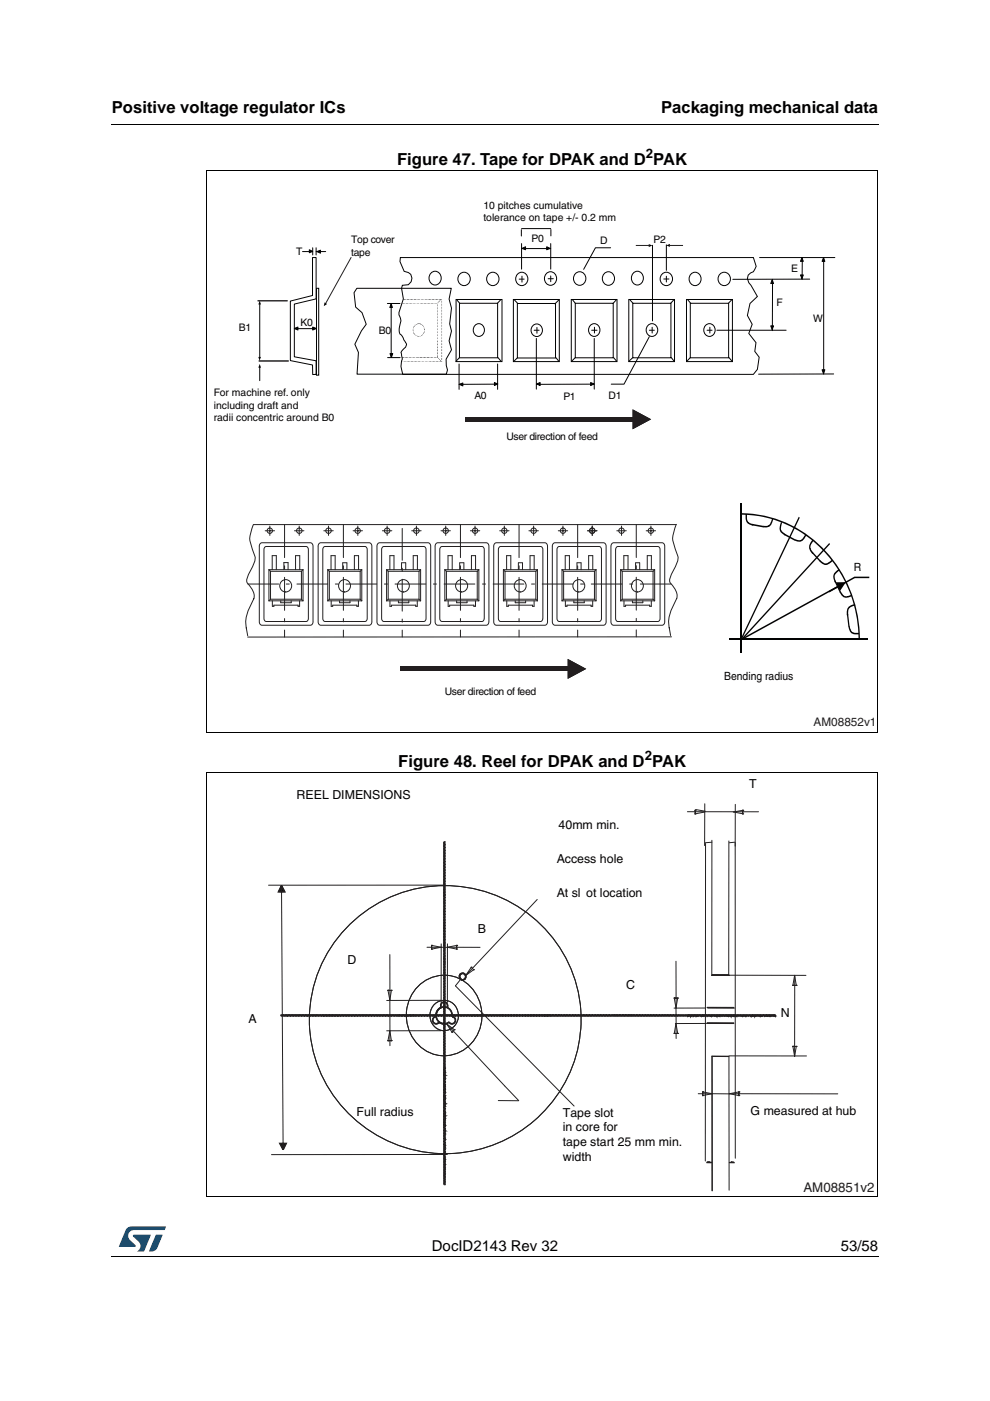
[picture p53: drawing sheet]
<svg xmlns="http://www.w3.org/2000/svg" width="210mm" height="297mm" viewBox="0 0 210 297" stroke-linecap="round" stroke-linejoin="round" font-family="sans-serif">
<defs><g id="words">
<g font-size="3.5">
<text x="23.7" y="23.9">Positive voltage regulator ICs</text>
<text x="140.2" y="23.9">Packaging mechanical data</text>
<text x="84.2" y="35">Figure 47. Tape for DPAK and D PAK</text>
<text x="84.5" y="162.6">Figure 48. Reel for DPAK and D PAK</text>
</g>
<g font-size="3.2">
<text x="91.6" y="265.1">DocID2143 Rev 32</text>
<text x="178.3" y="265.1">53/58</text>
</g>
<g font-size="2.8">
<text x="136.9" y="33.6">2</text>
<text x="136.7" y="161.2">2</text>
</g>
<text font-size="2.8" fill="#231f20" x="170.4" y="252.7">AM08851v2</text>
<g font-size="2.6" fill="#020303">
<text x="158.8" y="167.1">T</text>
<text x="62.9" y="169.4">REEL DIMENSIONS</text>
<text x="118.4" y="175.8">40mm min.</text>
<text x="118" y="183">Access hole</text>
<text x="118" y="190.2">At sl ot location</text>
<text x="101.3" y="197.8">B</text>
<text x="73.7" y="204.4">D</text>
<text x="132.8" y="209.6">C</text>
<text x="165.5" y="215.7">N</text>
<text x="52.7" y="216.8">A</text>
<text x="75.6" y="236.6">Full radius</text>
<text x="119.3" y="236.8">Tape slot</text>
<text x="119.3" y="239.9">in core for</text>
<text x="159.2" y="236.3">G measured at hub</text>
<text x="119.3" y="243">tape start 25 mm min.</text>
<text x="119.3" y="246.2">width</text>
</g>
<text font-size="2.5" fill="#231f20" x="172.5" y="154">AM08852v1</text>
<g font-size="2.4" fill="#020303">
<text x="181" y="121.1">R</text>
<text x="153.5" y="144.3">Bending radius</text>
</g>
<g font-size="2.2" fill="#020303">
<text x="102.5" y="44.3">10 pitches cumulative</text>
<text x="102.5" y="47">tolerance on tape +/- 0.2 mm</text>
<text x="74.5" y="51.6">Top cover</text>
<text x="112.7" y="51.4">P0</text>
<text x="127.2" y="51.8">D</text>
<text x="138.6" y="51.6">P2</text>
<text x="62.8" y="54">T</text>
<text x="74.5" y="54.2">tape</text>
<text x="167.7" y="57.7">E</text>
<text x="164.6" y="65">F</text>
<text x="50.6" y="70.2">B1</text>
<text x="63.7" y="69.1">K0</text>
<text x="80.3" y="70.9">B0</text>
<text x="172.4" y="68.2">W</text>
<text x="45.3" y="84.1">For machine ref. only</text>
<text x="45.3" y="86.7">including draft and</text>
<text x="45.3" y="89.3">radii concentric around B0</text>
<text x="100.6" y="84.5">A0</text>
<text x="119.5" y="84.9">P1</text>
<text x="129" y="84.6">D1</text>
<text x="107.4" y="93.4">User direction of feed</text>
<text x="94.3" y="147.3">User direction of feed</text>
</g>
</g></defs>
<path d="M23.6 26.2l.1 .2zM23.6 266.3l.1 .1z" fill="#000"/>
<path d="M23.7 26.3h162.6M23.7 266.4h162.6" fill="none" stroke="#000" stroke-width=".21"/>
<path d="M25.2 260h10v5.3h-10z" fill="#fff"/>
<g fill="#005189">
<path d="M26.8 260.5l1.1-.5 7.3 .1-.3 .7h-6.5a1.31 1.31 0 0 0-1.2 1.1 1.31 1.31 0 0 0 .8 1.4l.7 .7v.3l-3.5 .1z"/>
<path d="M33.1 261.8h1.4l-.7 1.6a2.16 2.16 0 0 1-1.3 1.9l-.9-.1z"/>
<path d="M28.2 261.8l3.8 .1-1.4 3.3-1.6 .1a1.43 1.43 0 0 0 .6-1.7l-1.4-1.4z"/>
</g>
<path d="M43.7 36.7h142.5v118.1h-142.5z" fill="#fff"/>
<g fill="none" stroke="#020303" stroke-width=".21">
<path d="M84.9 54.6h74.8l.6 1.9-.6 1.1-.6 .3-.5 .4-.1 .8 .3 .8 1.8 3-1.6 1.4-.5 2.6 1 1.8-.7 2 1.5 1.9-.3 1.9 1 1.2-.4 2.6-.9 1.1h-74.3a4.5 4.5 0 0 1-.1-3.3l-.3-1.4 .4-.6a1.1 1.1 0 0 0 .3-1.9l-.4-.9a2.27 2.27 0 0 1-.4-2.8 1.79 1.79 0 0 0-.3-1.7v-.6l.9-2.8-.4-2.3 .2-.6 1.3-.1 .6-.7 .1-.7-.2-.8-.5-.4-.9-.3-.9-2zM91.5 57.8a1.42 1.42 0 0 1 2 .6 1.42 1.42 0 0 1-.8 2 1.44 1.44 0 0 1-1.7-.9 1.44 1.44 0 0 1 .5-1.7zM97.6 58a1.34 1.34 0 0 1 1.9 .3 1.34 1.34 0 0 1-.3 1.9 1.34 1.34 0 0 1-1.9-.2 1.5 1.5 0 0 1 .3-2zM103.7 58a1.34 1.34 0 0 1 1.8 .3 1.34 1.34 0 0 1-.2 1.9 1.34 1.34 0 0 1-1.9-.2 1.5 1.5 0 0 1 .3-2zM109.9 58a1.35 1.35 0 0 1 2 1.1 1.35 1.35 0 0 1-2 1.2 1.5 1.5 0 0 1 0-2.3zM116 57.9a1.36 1.36 0 0 1 2 1.2 1.36 1.36 0 0 1-2 1.1 1.54 1.54 0 0 1 0-2.3zM122.1 57.9a1.37 1.37 0 0 1 2.1 1.2 1.37 1.37 0 0 1-2.1 1.1 1.52 1.52 0 0 1 0-2.3zM128.2 57.9a1.36 1.36 0 0 1 2.1 1.2 1.36 1.36 0 0 1-2.1 1.1 1.54 1.54 0 0 1 0-2.3zM134.4 57.8a1.41 1.41 0 0 1 2 .6 1.41 1.41 0 0 1-.9 2 1.44 1.44 0 0 1-1.6-.9 1.44 1.44 0 0 1 .5-1.7zM140.5 58a1.34 1.34 0 0 1 1.8 .3 1.34 1.34 0 0 1-.2 1.9 1.34 1.34 0 0 1-1.9-.2 1.5 1.5 0 0 1 .3-2zM146.6 58a1.33 1.33 0 0 1 2 1.1 1.33 1.33 0 0 1-2 1.2 1.52 1.52 0 0 1 0-2.3zM152.8 58a1.34 1.34 0 0 1 1.8 .3 1.34 1.34 0 0 1-.2 1.9 1.34 1.34 0 0 1-1.9-.2 1.5 1.5 0 0 1 .3-2z"/>
<path d="M75.7 61.1h20l-.5 2.3 .5 1.9-.4 3.4 .4 1.5-.5 2.1 .5 1.9-1.1 2v1.3l.3 .9-.3 .9h-18.9l.3-4.6-.8-1.7 1.4-2.9 1-1.4-.8-2.4-1.4-1.2-.3-3zM96.7 63.5h9.7v13.2h-9.7zM96.8 63.5l.7 .8M97.4 75.8l-.7 .8M97.4 64.3h8.1v11.6h-8.1zM100.8 68.9a1.31 1.31 0 0 1 1.9 .6 1.31 1.31 0 0 1-.8 1.8 1.34 1.34 0 0 1-1.5-.8 1.34 1.34 0 0 1 .4-1.6zM105.5 75.8l.7 .8M106.2 63.5l-.8 .8M108.8 63.5h9.8v13.2h-9.8zM109.1 63.6l.7 .7M109.7 64.3h8.1v11.6h-8.1zM109.7 75.9l-.8 .8"/>
<path d="M113.1 68.9a1.26 1.26 0 0 1 1.9 1.1 1.26 1.26 0 0 1-1.9 1.1 1.42 1.42 0 0 1 0-2.2zM113.3 70h1M113.8 69.4v1.3M117.9 75.8l.6 .8M118.5 63.6l-.8 .8M121.1 63.5h9.7v13.2h-9.7zM121.3 63.5l.7 .8M122 64.3h8v11.6h-8zM122 75.8l-.8 .8M125.3 68.9a1.27 1.27 0 0 1 1.9 1.1 1.27 1.27 0 0 1-1.9 1.1 1.46 1.46 0 0 1 0-2.2zM125.4 70h1.2M126 69.4v1.2"/>
<path d="M130.1 75.8l.6 .8M130.7 63.5l-.7 .8M133.3 63.5h9.7v13.2h-9.7zM133.5 63.5l.7 .8M134.2 64.3h8.1v11.6h-8.1zM134.2 75.8l-.9 .8M137.5 68.9a1.28 1.28 0 0 1 2 1.1 1.28 1.28 0 0 1-2 1.1 1.44 1.44 0 0 1 0-2.2zM137.7 70h1M138.3 69.4v1.2M142.3 75.8l.6 .8M142.9 63.5l-.7 .8M145.6 63.5h9.7v13.2h-9.7z"/>
<path d="M145.8 63.5l.7 .8M146.4 64.3h8.1v11.6h-8.1zM146.4 75.8l-.8 .8M149.7 68.9a1.27 1.27 0 0 1 1.9 1.1 1.27 1.27 0 0 1-1.9 1.1 1.46 1.46 0 0 1 0-2.2zM149.9 70h1.1M150.5 69.4v1.2M154.5 75.8l.7 .8M155.2 63.5l-.8 .8"/>
</g>
<path d="M66.3 54.6h.7v8.8l-4.6 1.1v11.1l4.6 .9v2.9h-.7v-2l-4.7-.9v-12.7l4.7-1.1z" fill-rule="evenodd" fill="#fff"/>
<path d="M66.3 54.6h.7v8.8l-4.6 1.1v11.1l4.6 .9v2.9h-.7v-2l-4.7-.9v-12.7l4.7-1.1zM161 54.6h16M163.8 59.2v10.9M170.1 54.6v4.7M171.7 59.2h-16.3M174.6 54.6v24.7M67.1 61.1h.5v18.4h-.5zM113.7 71.8v10.7M126 71.8v10.7M137.7 71.4l-5.4 10h-2.7M152 70h14.7M176.8 79.3h-16" fill="none" stroke="#020303" stroke-width=".21"/>
<g fill="#020303">
<path d="M93.4 63.5l.2 .1z"/>
<path d="M93.2 63.7l.2 .1z"/>
<path d="M93 63.9h.2l-.1 .1z"/>
<path d="M92.9 64.1v.2l-.1-.1z"/>
<path d="M92.7 75.8l.2-.1z"/>
<path d="M92.9 75.9l.2 .1z"/>
<path d="M93.1 76.2l.2 .1z"/>
<path d="M93.4 76.4l.1 .1z"/>
<path d="M88.7 68.5l.1 .2z"/>
<path d="M88.5 68.6l.1 .1z"/>
<path d="M88.2 68.7l.1 .2z"/>
<path d="M87.9 68.9h.2l-.1 .1z"/>
<path d="M87.7 69.1l.2 .1-.1 .1z"/>
<path d="M87.6 69.5l.1 .1z"/>
<path d="M87.5 69.8l.1-.1v.1z"/>
<path d="M87.5 70.1l.1-.1v.2z"/>
<path d="M87.6 70.4h.1z"/>
<path d="M87.7 70.7l.1-.1 .1 .2z"/>
<path d="M87.9 70.9l.1 .1z"/>
<path d="M88.1 71.1l.2 .1z"/>
<path d="M88.4 71.2l.1 .1z"/>
<path d="M88.7 71.2l.1 .1-.1 .1z"/>
<path d="M89 71.2l.1 .1z"/>
<path d="M89.3 71.1l.1 .1z"/>
<path d="M89.5 70.9l.1 .1-.1 .1z"/>
<path d="M89.8 70.7v.1h-.1z"/>
<path d="M89.9 70.4l.1 .2h-.2z"/>
<path d="M89.9 70.2l.2-.1-.1 .2z"/>
<path d="M89.9 69.8h.2l-.1 .2z"/>
<path d="M89.9 69.5l.1 .1z"/>
<path d="M89.8 69.2v.2z"/>
<path d="M89.6 69l.1 .1z"/>
<path d="M89.4 68.7l.1 .2h-.2z"/>
<path d="M89.1 68.6l.1 .1-.1 .1z"/>
<path d="M88.8 68.6l.1-.1 .1 .2z"/>
<path d="M85.5 63.4v.2z"/>
<path d="M85.7 63.4l.1 .2z"/>
<path d="M86 63.4l.1 .2z"/>
<path d="M86.3 63.5h.2l-.2 .1z"/>
<path d="M86.6 63.5h.1l-.1 .1z"/>
<path d="M86.9 63.5h.1l-.1 .1z"/>
<path d="M87.2 63.5h.1l-.1 .1z"/>
<path d="M87.5 63.5h.1l-.1 .1z"/>
<path d="M87.8 63.4l.1 .2z"/>
<path d="M88.1 63.4l.1 .1-.1 .1z"/>
<path d="M88.4 63.5l.1-.1-.1 .2z"/>
<path d="M88.7 63.5v.1z"/>
<path d="M89 63.4v.2z"/>
<path d="M89.3 63.4l-.1 .2z"/>
<path d="M89.6 63.4l-.1 .2z"/>
<path d="M89.8 63.4l.1 .2z"/>
<path d="M90.1 63.4l.1 .2z"/>
<path d="M90.4 63.4l.1 .2z"/>
<path d="M90.7 63.4l.1 .2z"/>
<path d="M91 63.4l.1 .2z"/>
<path d="M91.3 63.4l.1 .2z"/>
<path d="M91.6 63.5h.1l-.1 .1z"/>
<path d="M91.9 63.5h.1l-.1 .1z"/>
<path d="M92.2 63.5h.1l-.1 .1z"/>
<path d="M92.5 63.5h.1l-.1 .1z"/>
<path d="M92.8 63.5h.1l-.1 .1z"/>
<path d="M93.1 63.5h.1z"/>
<path d="M93.4 63.4l.1 .1-.1 .1z"/>
<path d="M93.7 63.5v.2z"/>
<path d="M93.7 63.8v.2z"/>
<path d="M93.7 64.1v.2z"/>
<path d="M93.7 64.4v.2z"/>
<path d="M93.7 64.8v.1z"/>
<path d="M93.7 65.1v.1z"/>
<path d="M93.7 65.4v.2z"/>
<path d="M93.7 65.7v.2z"/>
<path d="M93.7 66v.2z"/>
<path d="M93.7 66.3v.2z"/>
<path d="M93.7 66.7v.1z"/>
<path d="M93.7 67v.1z"/>
<path d="M93.7 67.3v.2z"/>
<path d="M93.7 67.6v.2z"/>
<path d="M93.7 67.9v.2z"/>
<path d="M93.7 68.2v.2z"/>
<path d="M93.7 68.6v.1z"/>
<path d="M93.7 68.9v.1z"/>
<path d="M93.7 69.2v.2z"/>
<path d="M93.6 69.6h.1z"/>
<path d="M93.7 69.8v.2z"/>
<path d="M93.6 70.2l.1 .1z"/>
<path d="M93.7 70.5v.2z"/>
<path d="M93.6 70.8l.1 .1z"/>
<path d="M93.7 71.1v.2z"/>
<path d="M93.6 71.5h.1z"/>
<path d="M93.7 71.8v.1z"/>
<path d="M93.6 72.1l.1 .1z"/>
<path d="M93.6 72.4l.1 .1z"/>
<path d="M93.6 72.7l.1 .1z"/>
<path d="M93.6 73l.1 .2z"/>
<path d="M93.6 73.4h.1z"/>
<path d="M93.6 73.7l.1 .1z"/>
<path d="M93.6 74l.1 .1z"/>
<path d="M93.6 74.3l.1 .1z"/>
<path d="M93.6 74.6l.1 .1z"/>
<path d="M93.6 74.9l.1 .2z"/>
<path d="M93.6 75.3l.1 .1z"/>
<path d="M93.6 75.6l.1 .1z"/>
<path d="M93.6 75.9l.1 .1z"/>
<path d="M93.6 76.2l.1 .1z"/>
<path d="M93.6 76.5l.1 .2z"/>
<path d="M93.3 76.6l.2 .1z"/>
<path d="M93.1 76.6l.1 .1h-.2z"/>
<path d="M92.8 76.6v.1z"/>
<path d="M92.5 76.6v.1z"/>
<path d="M92.2 76.6l.1 .1h-.2z"/>
<path d="M91.9 76.6l.1 .1z"/>
<path d="M91.6 76.6l.1 .1z"/>
<path d="M91.3 76.6l.1 .1z"/>
<path d="M91 76.6l.1 .1z"/>
<path d="M90.7 76.6l.1 .1z"/>
<path d="M90.4 76.6l.1 .1z"/>
<path d="M90.1 76.6l.1 .1z"/>
<path d="M89.8 76.6l.1 .1z"/>
<path d="M89.5 76.6l.1 .1h-.1z"/>
<path d="M89.2 76.6l.1 .1z"/>
<path d="M88.9 76.6l.1 .1z"/>
<path d="M88.7 76.6v.1z"/>
<path d="M88.4 76.6v.1z"/>
<path d="M88 76.6l.2 .1z"/>
<path d="M87.8 76.6l.1 .1h-.2z"/>
<path d="M87.5 76.6l.1 .1z"/>
<path d="M87.2 76.6l.1 .1z"/>
<path d="M86.9 76.6l.1 .1h-.2z"/>
<path d="M86.6 76.6l.1 .1z"/>
<path d="M86.3 76.6l.1 .1z"/>
<path d="M86 76.6l.1 .1z"/>
<path d="M85.7 76.6l.1 .1z"/>
<path d="M85.4 76.6l.1 .1z"/>
<path d="M85.1 76.6l.1 .1z"/>
<path d="M85.2 64.3h.2z"/>
<path d="M85.5 64.3h.1l-.1 .1z"/>
<path d="M85.8 64.3h.1l-.1 .1z"/>
<path d="M86.1 64.3h.1l-.1 .1z"/>
<path d="M86.4 64.3h.1l-.1 .1z"/>
<path d="M86.7 64.3l.1 .1z"/>
<path d="M87 64.3h.1l-.1 .1z"/>
<path d="M87.3 64.3h.1l-.1 .1z"/>
<path d="M87.6 64.3v.1z"/>
<path d="M87.9 64.3h.1z"/>
<path d="M88.1 64.3h.2z"/>
<path d="M88.5 64.3h.1l-.2 .1z"/>
<path d="M88.7 64.3h.2z"/>
<path d="M89 64.3h.2z"/>
<path d="M89.3 64.3h.2z"/>
<path d="M89.6 64.3h.2z"/>
<path d="M89.9 64.3h.2z"/>
<path d="M90.2 64.3h.1l-.1 .1z"/>
<path d="M90.5 64.3h.1z"/>
<path d="M90.8 64.3h.1z"/>
<path d="M91.1 64.3h.1l-.1 .1z"/>
<path d="M91.4 64.3h.1l-.1 .1z"/>
<path d="M91.7 64.3v.1z"/>
<path d="M92 64.3v.1z"/>
<path d="M92.3 64.3h.1z"/>
<path d="M92.6 64.3v.1z"/>
<path d="M92.8 64.4v.2z"/>
<path d="M92.8 64.7v.2z"/>
<path d="M92.8 65v.2z"/>
<path d="M92.8 65.4v.1z"/>
<path d="M92.8 65.7v.1z"/>
<path d="M92.8 66v.2z"/>
<path d="M92.8 66.3v.2z"/>
<path d="M92.8 66.6v.2z"/>
<path d="M92.8 66.9v.2z"/>
<path d="M92.8 67.3v.1z"/>
<path d="M92.7 67.6l.1 .1z"/>
<path d="M92.8 67.9v.2z"/>
<path d="M92.7 68.3h.1z"/>
<path d="M92.8 68.5v.2z"/>
<path d="M92.7 68.9l.1 .1z"/>
<path d="M92.8 69.2v.1z"/>
<path d="M92.7 69.6h.1z"/>
<path d="M92.8 69.8v.2z"/>
<path d="M92.7 70.2h.1z"/>
<path d="M92.8 70.4v.2z"/>
<path d="M92.7 70.8l.1 .1z"/>
<path d="M92.8 71.1v.1z"/>
<path d="M92.8 71.4v.1z"/>
<path d="M92.8 71.7v.2z"/>
<path d="M92.8 72v.2z"/>
<path d="M92.7 72.4l.1-.1v.2z"/>
<path d="M92.7 72.7l.1 .1z"/>
<path d="M92.7 73h.1v.1z"/>
<path d="M92.7 73.4h.1z"/>
<path d="M92.7 73.7l.1-.1v.1z"/>
<path d="M92.7 74h.1v.1z"/>
<path d="M92.7 74.3h.1v.1z"/>
<path d="M92.7 74.6h.1v.1z"/>
<path d="M92.7 74.9h.1v.1z"/>
<path d="M92.7 75.3l.1-.1v.2z"/>
<path d="M92.7 75.6l.1-.1v.1z"/>
<path d="M92.6 75.8l.1 .1z"/>
<path d="M92.3 75.8l.1 .1z"/>
<path d="M92 75.8l.1 .1z"/>
<path d="M91.7 75.8l.1 .1z"/>
<path d="M91.4 75.8l.1 .1z"/>
<path d="M91.1 75.8l.1 .1z"/>
<path d="M90.8 75.8l.2 .1h-.2z"/>
<path d="M90.5 75.8l.2 .1h-.2z"/>
<path d="M90.3 75.7v.2h-.1z"/>
<path d="M90 75.7l.1 .2h-.2z"/>
<path d="M89.7 75.7l.1 .2h-.2z"/>
<path d="M89.4 75.7l.1 .2h-.2z"/>
<path d="M89 75.8l.2 .1h-.2z"/>
<path d="M88.7 75.8l.2 .1h-.2z"/>
<path d="M88.5 75.7l.1 .2z"/>
<path d="M88.2 75.7l.1 .2z"/>
<path d="M87.9 75.7l.1 .2z"/>
<path d="M87.6 75.8l.1 .1z"/>
<path d="M87.3 75.8l.1 .1z"/>
<path d="M87 75.8l.1 .1z"/>
<path d="M86.7 75.8l.1 .1z"/>
<path d="M86.4 75.8l.1 .1z"/>
<path d="M86.1 75.8l.1 .1z"/>
<path d="M85.8 75.8l.2 .1h-.2z"/>
<path d="M85.5 75.8l.2 .1h-.2z"/>
<path d="M85.2 75.8l.2 .1h-.2z"/>
</g>
<g fill="none" stroke="#020303" stroke-width=".21">
<path d="M64.1 53.3h2.1M66.3 52.5v1.6M67 53.3h2.1M67 52.5v1.6M110.1 59.2h1M110.7 58.5v1.3M116.2 59.1h1.1M116.8 58.5v1.2M129.5 52.5h-3.3l-2.4 4.6M62.4 69.7h4.7M82.1 64.3h2.7M82.2 75.8h2.6"/>
<path d="M82.9 64.3v11.5M105.5 81.4l-8.2 .1M126 81.4l-12.2 .1"/>
</g>
<path d="M98.6 88.4h35.6v1h-35.6z" fill="#020303"/>
<path d="M134.1 86.8l4 2.1-4 2.1z" fill="#020303"/>
<path d="M98.6 88.4h35.6v1h-35.6z" fill="#221e1f"/>
<path d="M134.1 86.8l4 2.1-4 2.1z" fill="#221e1f"/>
<path d="M174.6 54.6l.3 .8h-.6z" fill="#020303"/>
<path d="M110.6 51.6v5.5M110.6 52.7h6.2M116.8 51.6v5.5M174.6 54.6l.3 .8h-.6zM97.3 77.2v5.3M105.5 77.2v5.3" fill="none" stroke="#020303" stroke-width=".21"/>
<path d="M170 54.6l.3 .8h-.6z" fill="#020303"/>
<path d="M170 54.6l.3 .8h-.6z" fill="none" stroke="#020303" stroke-width=".21"/>
<path d="M163.7 59.3l.3 .8h-.6z" fill="#020303"/>
<path d="M163.7 59.3l.3 .8h-.6z" fill="none" stroke="#020303" stroke-width=".21"/>
<path d="M125.2 81.1l.8 .3-.8 .3z" fill="#020303"/>
<path d="M125.2 81.1l.8 .3-.8 .3z" fill="none" stroke="#020303" stroke-width=".21"/>
<path d="M115.9 52.3l.7 .4-.7 .3z" fill="#020303"/>
<path d="M115.9 52.3l.7 .4-.7 .3z" fill="none" stroke="#020303" stroke-width=".21"/>
<path d="M104.8 81.1l.7 .3-.7 .3z" fill="#020303"/>
<path d="M104.8 81.1l.7 .3-.7 .3z" fill="none" stroke="#020303" stroke-width=".21"/>
<path d="M113.8 81.4l.7-.3v.6z" fill="#020303"/>
<path d="M113.8 81.4l.7-.3v.6z" fill="none" stroke="#020303" stroke-width=".21"/>
<path d="M110.7 52.7l.7-.4v.7z" fill="#020303"/>
<path d="M110.7 52.7l.7-.4v.7z" fill="none" stroke="#020303" stroke-width=".21"/>
<path d="M97.4 81.5l.7-.3v.6z" fill="#020303"/>
<path d="M97.4 81.5l.7-.3v.6z" fill="none" stroke="#020303" stroke-width=".21"/>
<path d="M163.4 69.1h.6l-.3 .8z" fill="#020303"/>
<path d="M163.4 69.1h.6l-.3 .8z" fill="none" stroke="#020303" stroke-width=".21"/>
<path d="M169.7 58.3h.6l-.3 .8z" fill="#020303"/>
<path d="M169.7 58.3h.6l-.3 .8z" fill="none" stroke="#020303" stroke-width=".21"/>
<path d="M174.3 78.4h.6l-.3 .8z" fill="#020303"/>
<path d="M174.3 78.4h.6l-.3 .8z" fill="none" stroke="#020303" stroke-width=".21"/>
<path d="M65.6 53l.7 .3-.7 .3z" fill="#020303"/>
<path d="M65.6 53l.7 .3-.7 .3z" fill="none" stroke="#020303" stroke-width=".21"/>
<path d="M67.2 53.3l.8-.3v.7z" fill="#020303"/>
<path d="M67.2 53.3l.8-.3v.7z" fill="none" stroke="#020303" stroke-width=".21"/>
<path d="M82.7 75h.6l-.3 .8z" fill="#020303"/>
<path d="M82.7 75h.6l-.3 .8z" fill="none" stroke="#020303" stroke-width=".21"/>
<path d="M82.9 64.4l.3 .8h-.6z" fill="#020303"/>
<path d="M82.9 64.4l.3 .8h-.6z" fill="none" stroke="#020303" stroke-width=".21"/>
<path d="M66.3 69.3l.8 .3-.8 .4z" fill="#020303"/>
<path d="M66.3 69.3l.8 .3-.8 .4z" fill="none" stroke="#020303" stroke-width=".21"/>
<path d="M62.4 69.6l.8-.3v.7z" fill="#020303"/>
<path d="M138.3 52v16M140.7 59.2h1.1M141.3 51.9v5.4M141.3 58.6v1.2M62.4 69.6l.8-.3v.7z" fill="none" stroke="#020303" stroke-width=".21"/>
<g fill="#020303">
<path d="M141.3 52l.7-.3v.6z"/>
<path d="M137.5 51.7l.8 .3-.8 .4z"/>
</g>
<path d="M134.8 52h3M141.9 52h2.9" fill="none" stroke="#221e1f" stroke-width=".21"/>
<path d="M110.5 48.7v1.3M110.6 48.5h6.2M116.8 48.7v1.3" fill="none" stroke="#020303" stroke-width=".21"/>
<g fill="none" stroke="#231f20" stroke-width=".21">
<path d="M55.1 115.3l.4-.2h10.3a.67 .67 0 0 1 .6 .7v16a.66 .66 0 0 1-.6 .8h-10.3a.66 .66 0 0 1-.5-.8v-16zM56.2 116l8.7-.1 .4 .3 .1 14.9-.2 .6-8.8 .1-.4-.4v-14.9zM67.6 115.3l.4-.2h10.3a.66 .66 0 0 1 .5 .7v16a.66 .66 0 0 1-.5 .8h-10.3a.66 .66 0 0 1-.5-.8l-.1-16zM68.7 116l8.7-.1 .4 .3 .1 14.9-.3 .6-8.7 .1-.4-.4-.1-14.9zM72.7 119.3h.9M72.7 119.4v1.4M73.6 119.4v1.4M80.1 115.3l.4-.2h10.3a.66 .66 0 0 1 .5 .7v16a.66 .66 0 0 1-.5 .8h-10.3a.66 .66 0 0 1-.6-.8v-16zM81.1 116l8.8-.1 .4 .3v14.9l-.2 .6-8.7 .1-.4-.4-.1-14.9zM85.1 119.4v1.4M85.1 119.3h.9M86 119.4v1.4"/>
<path d="M92.4 115.3l.4-.2h10.3a.66 .66 0 0 1 .6 .7l-.1 16a.66 .66 0 0 1-.5 .8h-10.3a.66 .66 0 0 1-.5-.8v-16zM93.5 116l8.7-.1 .4 .3 .1 14.9-.3 .6-8.7 .1-.4-.4-.1-14.9zM97.5 119.4v1.4M97.5 119.3h.9M98.4 119.4v1.4M104.8 115.3l.4-.2h10.3a.66 .66 0 0 1 .6 .7v16a.66 .66 0 0 1-.6 .8h-10.3a.66 .66 0 0 1-.5-.8v-16zM105.9 116l8.7-.1 .4 .3 .1 14.9-.2 .6-8.8 .1-.4-.4v-14.9zM109.9 119.4v1.4M109.9 119.3h.9M110.8 119.4v1.4M117.3 115.3l.4-.2h10.2a.66 .66 0 0 1 .6 .7v16a.66 .66 0 0 1-.6 .8h-10.2a.66 .66 0 0 1-.6-.8v-16zM118.3 116l8.8-.1 .4 .3v14.9l-.2 .6-8.7 .1-.4-.4-.1-14.9z"/>
<path d="M122.3 119.3h.9M122.3 119.4v1.4M123.2 119.4v1.4M129.7 115.3l.4-.2h10.3a.66 .66 0 0 1 .5 .7v16a.66 .66 0 0 1-.5 .8h-10.3a.66 .66 0 0 1-.6-.8v-16zM130.8 116l8.7-.1 .4 .3 .1 14.9-.3 .6-8.7 .1-.4-.4-.1-14.9zM134.8 119.4v1.4M134.8 119.3h.8M135.6 119.4v1.4M143.3 111.2h-89.5a5.9 5.9 0 0 0-.1 5.8 2.69 2.69 0 0 1 0 2.9l-.4 .7a5.9 5.9 0 0 0-1 2.7l.2 .4a3.8 3.8 0 0 1 1.4 3l-.1 .2a9 9 0 0 0-1.6 6.2l.3 1.7M143.4 111.2a5.9 5.9 0 0 0 0 5.7 2.7 2.7 0 0 1-.1 2.9l-.3 .8a6 6 0 0 0-1 2.6l.2 .4a3.8 3.8 0 0 1 1.3 3.1v.2a8.9 8.9 0 0 0-1.6 6.2l.3 1.6M57 120.8l.4 .3M57 127.4h7.2"/>
<path d="M57 120.8v6.6M57 120.8h7.2M57.4 127l-.4 .4M57.4 127h6.5M57.4 121.1h6.5M57.4 121.1v5.9M57.7 120.8v-3h.9v3M57.7 127.4v1.2h.4v-.3h5.1v.3h.3v-1.2M59.5 127.4v.4h2.2v-.4M60.2 120.8v-1.5h.9v1.5M62.7 120.8v-3h.9v3M63.9 127l.3 .4"/>
<path d="M63.9 121.1v5.9M64.2 120.8l-.3 .3M64.2 120.8v6.6M69.5 120.8h7.2M69.5 120.8v6.6M69.5 127.4h7.2M69.5 120.8l.3 .3M69.8 127h6.6M69.8 121.1h6.6M69.8 121.1v5.9M69.8 127l-.3 .4M70.2 120.8v-3h.9v3"/>
<path d="M70.2 127.4v1.2h.3v-.3h5.2v.3h.3v-1.2M72 127.4v.4h2.2v-.4M75.1 120.8v-3h.9v3M76.4 121.1v5.9M76.4 127l.3 .4M76.7 120.8l-.3 .3M76.7 120.8v6.6M82 120.8v6.6M82 120.8h7.2M82 120.8l.3 .3M82 127.4h7.2M82.3 121.1v5.9"/>
<path d="M82.3 121.1h6.5M82.3 127h6.5M82.3 127l-.3 .4M82.7 120.8v-3h.8v3M82.7 127.4v1.2h.3v-.3h5.1v.3h.4v-1.2M84.5 127.4v.4h2.2v-.4M87.6 120.8v-3h.9v3M88.8 121.1v5.9M88.8 127l.4 .4M89.2 120.8v6.6M89.2 120.8l-.4 .3M94.3 120.8v6.6"/>
<path d="M94.3 120.8l.3 .3M94.3 127.4h7.2M94.3 120.8h7.2M94.6 121.1h6.6M94.6 127l-.3 .4M94.6 121.1v5.9M94.6 127h6.6M95 120.8v-3h.9v3M95 127.4v1.2h.3v-.3h5.2v.3h.3v-1.2M96.8 127.4v.4h2.2v-.4M100 120.8v-3h.8v3M101.2 121.1v5.9"/>
<path d="M101.2 127l.3 .4M101.5 120.8l-.3 .3M101.5 120.8v6.6M106.7 127.4h7.3M106.7 120.8h7.3M106.7 120.8l.4 .3M106.7 120.8v6.6M107.1 121.1h6.5M107.1 121.1v5.9M107.1 127h6.5M107.1 127l-.4 .4M107.4 120.8v-3h.9v3"/>
<path d="M107.4 127.4v1.2h.4v-.3h5.1v.3h.3v-1.2M109.2 127.4v.4h2.2v-.4M112.4 120.8v-3h.9v3M113.6 121.1v5.9M113.6 127l.4 .4M114 120.8v6.6M114 120.8l-.4 .3M119.2 120.8h7.2M119.2 120.8v6.6M119.2 127.4h7.2M119.2 120.8l.3 .3M119.5 121.1v5.9"/>
<path d="M119.5 121.1h6.5M119.5 127l-.3 .4M119.5 127h6.5M119.8 120.8v-3h.9v3M119.9 127.4v1.2h.3v-.3h5.1v.3h.4v-1.2M121.7 127.4v.4h2.2v-.4M124.8 120.8v-3h.9v3M126 121.1v5.9M126 127l.4 .4M126.4 120.8v6.6M126.4 120.8l-.4 .3M131.6 120.8v6.6"/>
<path d="M131.6 120.8l.3 .3M131.6 127.4h7.2M131.6 120.8h7.2M131.9 121.1h6.6M131.9 121.1v5.9M131.9 127h6.6M131.9 127l-.3 .4M132.3 120.8v-3h.9v3M132.3 127.4v1.2h.3v-.3h5.2v.3h.3v-1.2M134.1 127.4v.4h2.2v-.4M137.2 120.8v-3h.9v3M138.5 121.1v5.9"/>
<path d="M138.5 127l.3 .4M138.8 120.8l-.3 .3M138.8 120.8v6.6M142.4 135l-89.9 .1"/>
<circle cx="57.2" cy="112.5" r=".57"/>
<circle cx="63.5" cy="112.5" r=".57"/>
<circle cx="69.7" cy="112.5" r=".57"/>
<circle cx="75.8" cy="112.5" r=".57"/>
<circle cx="82.1" cy="112.5" r=".57"/>
<circle cx="88.3" cy="112.5" r=".57"/>
<circle cx="94.5" cy="112.5" r=".57"/>
<circle cx="100.7" cy="112.5" r=".57"/>
<circle cx="106.9" cy="112.5" r=".57"/>
<circle cx="113.1" cy="112.5" r=".57"/>
<circle cx="119.4" cy="112.5" r=".57"/>
<circle cx="125.6" cy="112.5" r=".57"/>
<circle cx="131.8" cy="112.5" r=".57"/>
<circle cx="138" cy="112.5" r=".57"/>
<circle cx="60.6" cy="124.2" r="1.29"/>
<circle cx="73.1" cy="124.2" r="1.29"/>
<circle cx="85.6" cy="124.2" r="1.29"/>
<circle cx="97.9" cy="124.2" r="1.29"/>
<circle cx="110.3" cy="124.2" r="1.29"/>
<circle cx="122.7" cy="124.2" r="1.29"/>
<circle cx="135.1" cy="124.2" r="1.29"/>
</g>
<path d="M142.3 123.8h-89.8" fill="none" stroke="#231f20" stroke-width=".21" stroke-dasharray="6.5 1.6 .6 1.6"/>
<path d="M60.3 111.2v23.9M72.8 111.2v23.9M97.6 111.2v23.9M110.1 111.2v23.8M122.5 111.2v23.8M134.9 111.2v23.8" fill="none" stroke="#231f20" stroke-width=".21" stroke-dasharray="7 1.7 .7 1.7"/>
<g fill="none" stroke="#231f20" stroke-width=".21" stroke-dasharray="2.4 .6 .2 .6">
<path d="M57.2 111.5v2M58.2 112.5h-2M63.4 111.5v2M69.7 111.5v2M75.9 111.5v2M76.9 112.5h-2M82.1 111.5v2M88.3 111.5v2M94.5 111.5v2M95.5 112.5h-2M100.7 111.5v2M101.7 112.5h-2"/>
<path d="M106.9 111.5v2M107.9 112.5h-2M113.1 111.5v2M119.4 111.5v2M120.4 112.5h-2M125.6 111.5v2M126.6 112.5h-2M131.8 111.5v2M138 111.5v2M139 112.5h-2"/>
</g>
<path d="M64.4 112.5h-2M70.7 112.5h-2.1M83.1 112.5h-2M89.3 112.5h-2M114.1 112.5h-2M132.8 112.5h-2" fill="none" stroke="#231f20" stroke-width=".21" stroke-dasharray="2.5 .6 .2 .6"/>
<path d="M85.3 112v23.1" fill="none" stroke="#231f20" stroke-width=".21" stroke-dasharray="6.8 1.7 .7 1.7"/>
<path d="M84.8 141.3h35.6v1h-35.6z" fill="#020303"/>
<path d="M120.4 139.7l3.9 2.1-3.9 2.1z" fill="#020303"/>
<path d="M84.8 141.3h35.6v1h-35.6z" fill="#221e1f"/>
<path d="M120.4 139.7l3.9 2.1-3.9 2.1z" fill="#221e1f"/>
<path d="M157.2 108.8a25.6 25.6 0 0 1 24.2 19.7 28.9 28.9 0 0 1 .9 7.1h-.3a28.6 28.6 0 0 0-2-10.4h.2l-.1 .1a26.6 26.6 0 0 0-9.1-11.6l.1-.1-.1 .1a24.4 24.4 0 0 0-8.9-4l.1-.2v.2l-2.5-.4-2.5-.2z" fill="#020303"/>
<path d="M157.2 106.6v31.8" fill="none" stroke="#020303" stroke-width=".29"/>
<path d="M154.7 135.5h29.4" fill="none" stroke="#020303" stroke-width=".32"/>
<g fill="#020303">
<path d="M169.4 109.6l.2 .2-12.3 25.8-.2-.2z"/>
<path d="M175.8 115.1l.2 .3-18.6 20.2-.2-.2z"/>
<path d="M157.3 135.4l20.3-11.2 .2 .3-20.4 11.2z"/>
<path d="M175.7 125.3l5.4-3h3.2v.3h-3.1v-.2v.2l-5.4 3z"/>
<path d="M158.1 109h.3l.1 1.5h-.1l.1-.1 .3 .4-.1 .1v-.2l1.1 .5-.1 .3-.4-.2a1.44 1.44 0 0 1-1.2-1.4z"/>
<path d="M161.8 111.5l1.1-.1v.2l-.1-.1 .2-.1v.1l-.1-.1 .5-.7 .2 .1h-.2l.3-.9 .3 .1-.1 .4a1.57 1.57 0 0 1-2.1 1.4z"/>
<path d="M159.4 111.1l2.5 .4v.3l-2.5-.4z"/>
<path d="M165.6 110.7l.2 .1-.2 1.6h-.1h.1l.1 .2h-.2l.1-.2 .7 .7-.1 .1 .1-.1 .3 .2-.2 .3a1.8 1.8 0 0 1-1.1-1.2v-.8z"/>
<path d="M168.5 114.3l.7 .2v.2v-.2h.5v.2l-.1-.2 .3-.1 .1 .2-.2-.1 .9-1.2 .3 .2a1.66 1.66 0 0 1-2.6 1.1z"/>
<path d="M166.4 113.1l2.2 1.2-.2 .3-2.2-1.2z"/>
<path d="M172.3 114.4l.2 .2-.6 1-.1-.1h.1v.9h-.2l.1-.2 .7 1-.2 .3a1.96 1.96 0 0 1 0-3.1z"/>
<path d="M173.9 118.8l.7 .5-.1 .1v-.1l.5 .2-.1 .1v-.1h.2v.2v-.2h.2v.1l-.1-.1 .5-.3v.2l-.1-.1 .8-.6 .1 .3a1.62 1.62 0 0 1-2.7 .1z"/>
<path d="M172.3 117l1.7 1.9-.1 .2-1.8-1.9z"/>
<path d="M177 121.4l.9-.8 .1 .3-1 1-.1-.1h.2l-.1 .2h-.2h.2l.3 1.4-.3 .1-.3-1.2z"/>
<path d="M178.2 125.3l.7 1-.1 .1 .1-.2 .4 .2v.2v-.2h.5v.1l-.1-.1 .9-.3 .1 .3a1.67 1.67 0 0 1-2.7-.8z"/>
<path d="M176.9 123.2l.2-.1 1.2 2.4-.2 .2z"/>
<path d="M179.9 128.7l1.4-.6v.3l-1.1 .4-.1-.1 .1 .1-.3 .4-.1-.1h.1l-.1 1.4h-.2a2.28 2.28 0 0 1 .3-1.8z"/>
<path d="M179.9 132.8l.2-.1 .3 .8h-.2l.1-.1 .5 .7-.1 .1 .1-.2 .1 .1v.2v-.2l1.2 .1v.3a1.68 1.68 0 0 1-2.2-1.7z"/>
<path d="M179.6 130.2l.2-.1 .3 2.7h-.2z"/>
</g>
<path d="M177.2 123.5l2.2-.1-1.3 1.9z" fill="#020303"/>
<path d="M54.6 63.8h6.4M54.9 76.5h6.3" fill="none" stroke="#231f20" stroke-width=".21"/>
<path d="M55.1 64.3v11.5" fill="none" stroke="#020303" stroke-width=".21"/>
<g fill="#020303">
<path d="M54.8 75.7h.5l-.3 .8z"/>
<path d="M55.1 63.7l.2 .9h-.5z"/>
</g>
<path d="M55.1 77.8v2.9" fill="none" stroke="#020303" stroke-width=".21"/>
<path d="M55.1 77.2l.2 .8h-.5z" fill="#020303"/>
<path d="M74.5 54.5l-5.5 9.9" fill="none" stroke="#231f20" stroke-width=".21"/>
<path d="M68.9 64.3l.2 .1-.2 .2z" fill="#231f20"/>
<path d="M68.8 64.1l.5 .4-.7 .4z" fill="#020303"/>
<path d="M43.8 36.2v119M43.8 36.2h142.4M186.1 36.2v119.1M43.7 155.2h142.4" fill="none" stroke="#000" stroke-width=".21"/>
<path d="M43.7 163.8h142.5v90h-142.5z" fill="#fff"/>
<path d="M89 208.8a7.9 7.9 0 0 1 13 4.8 8.2 8.2 0 0 1-10.1 9.9 8.8 8.8 0 0 1-2.9-14.7zM92.4 212.7a3.1 3.1 0 0 1 4 .4 3.1 3.1 0 0 1 .2 4.1 3 3 0 0 1-3.5 1 3 3 0 0 1-1.9-3.1l.2-1 .4-.8z" fill="none" stroke="#231f20" stroke-width=".21"/>
<path d="M61 215.2l.1 .1zM60.8 215.2l.1 .1zM60.6 215.2l.1 .1zM60.4 215.2l.1 .1zM60.2 215.2l.1 .1zM60 215.2l.1 .1zM59.8 215.2l.1 .1zM59.6 215.2l.1 .1z" fill-rule="evenodd" fill="#020303"/>
<path d="M59.6 215.2l.1 .1zM59.8 215.2l.1 .1zM60 215.2l.1 .1zM60.2 215.2l.1 .1zM60.4 215.3h.1zM60.6 215.2l.1 .1zM60.8 215.2l.1 .1zM61 215.2l.1 .1z" fill="none" stroke="#231f20" stroke-width=".35"/>
<path d="M62.6 215.2l.1 .1zM62.4 215.2l.1 .1zM62.2 215.3h.1zM62 215.2l.1 .1zM61.8 215.2l.1 .1zM61.6 215.3h.1zM61.4 215.2l.1 .1zM61.2 215.2l.1 .1z" fill-rule="evenodd" fill="#020303"/>
<path d="M61.2 215.2l.1 .1zM61.4 215.2l.1 .1zM61.6 215.3h.1zM61.8 215.2l.1 .1zM62 215.2l.1 .1zM62.2 215.3h.1zM62.4 215.2l.1 .1zM62.6 215.2l.1 .1z" fill="none" stroke="#231f20" stroke-width=".35"/>
<path d="M64.2 215.2l.1 .1zM64 215.3h.1zM63.8 215.2l.1 .1zM63.6 215.2l.1 .1zM63.4 215.3h.1zM63.2 215.2l.1 .1zM63 215.2l.1 .1zM62.8 215.2l.1 .1z" fill-rule="evenodd" fill="#020303"/>
<path d="M62.8 215.2l.1 .1zM63 215.2l.1 .1zM63.2 215.2l.1 .1zM63.4 215.3h.1zM63.6 215.2l.1 .1zM63.8 215.2l.1 .1zM64 215.3h.1zM64.2 215.2l.1 .1z" fill="none" stroke="#231f20" stroke-width=".35"/>
<path d="M65.8 215.2l.1 .1zM65.6 215.2l.1 .1zM65.4 215.2l.1 .1zM65.2 215.3h.1zM65 215.2l.1 .1zM64.8 215.2l.1 .1zM64.6 215.2l.1 .1zM64.4 215.2l.1 .1z" fill-rule="evenodd" fill="#020303"/>
<path d="M64.4 215.2l.1 .1zM64.6 215.2l.1 .1zM64.8 215.2l.1 .1zM65 215.2l.1 .1zM65.2 215.3h.1zM65.4 215.2l.1 .1zM65.6 215.2l.1 .1zM65.8 215.2l.1 .1z" fill="none" stroke="#231f20" stroke-width=".35"/>
<path d="M67.4 215.2l.1 .1zM67.2 215.2l.1 .1zM67 215.3h.1zM66.8 215.2l.1 .1zM66.6 215.2l.1 .1zM66.4 215.2l.1 .1zM66.2 215.2l.1 .1zM66 215.2l.1 .1z" fill-rule="evenodd" fill="#020303"/>
<path d="M66 215.2l.1 .1zM66.2 215.2l.1 .1zM66.4 215.2l.1 .1zM66.6 215.2l.1 .1zM66.8 215.2l.1 .1zM67 215.3h.1zM67.2 215.2l.1 .1zM67.4 215.2l.1 .1z" fill="none" stroke="#231f20" stroke-width=".35"/>
<path d="M69 215.2l.1 .1zM68.8 215.3h.1zM68.6 215.3h.1zM68.4 215.2l.1 .1zM68.2 215.2l.1 .1zM68 215.2l.1 .1zM67.8 215.2l.1 .1zM67.6 215.2l.1 .1z" fill-rule="evenodd" fill="#020303"/>
<path d="M67.6 215.2l.1 .1zM67.8 215.2l.1 .1zM68 215.2l.1 .1zM68.2 215.2l.1 .1zM68.4 215.2l.1 .1zM68.6 215.3h.1zM68.8 215.3h.1zM69 215.2l.1 .1z" fill="none" stroke="#231f20" stroke-width=".35"/>
<path d="M70.6 215.3h.1zM70.4 215.3h.1zM70.2 215.2l.1 .1zM70 215.3h.1zM69.8 215.2l.1 .1zM69.6 215.2l.1 .1zM69.4 215.2l.1 .1zM69.2 215.3h.1z" fill-rule="evenodd" fill="#020303"/>
<path d="M69.2 215.3h.1zM69.4 215.2l.1 .1zM69.6 215.2l.1 .1zM69.8 215.2l.1 .1zM70 215.3h.1zM70.2 215.2l.1 .1zM70.4 215.3h.1zM70.6 215.3h.1z" fill="none" stroke="#231f20" stroke-width=".35"/>
<path d="M72.4 215.3h.1zM72.2 215.3h.1zM72 215.2l.1 .1zM71.8 215.3h.1zM71.6 215.2l.1 .1zM71.4 215.2l.1 .1zM71.2 215.2l.1 .1zM71 215.3h.1zM70.8 215.2l.1 .1z" fill-rule="evenodd" fill="#020303"/>
<path d="M70.8 215.2l.1 .1zM71 215.3h.1zM71.2 215.2l.1 .1zM71.4 215.2l.1 .1zM71.6 215.2l.1 .1zM71.8 215.3h.1zM72 215.2l.1 .1zM72.2 215.3h.1zM72.4 215.3h.1z" fill="none" stroke="#231f20" stroke-width=".35"/>
<path d="M74 215.3h.1zM73.8 215.2l.1 .1zM73.6 215.3h.1zM73.4 215.2l.1 .1zM73.2 215.2l.1 .1zM73 215.2l.1 .1zM72.8 215.2l.1 .1zM72.6 215.2l.1 .1z" fill-rule="evenodd" fill="#020303"/>
<path d="M72.6 215.2l.1 .1zM72.8 215.2l.1 .1zM73 215.2l.1 .1zM73.2 215.2l.1 .1zM73.4 215.2l.1 .1zM73.6 215.3h.1zM73.8 215.2l.1 .1zM74 215.3h.1z" fill="none" stroke="#231f20" stroke-width=".35"/>
<path d="M75.6 215.2l.1 .1zM75.4 215.3h.1zM75.2 215.2l.1 .1zM75 215.2l.1 .1zM74.8 215.2l.1 .1zM74.6 215.2l.1 .1zM74.4 215.2l.1 .1zM74.2 215.2l.1 .1z" fill-rule="evenodd" fill="#020303"/>
<path d="M74.2 215.2l.1 .1zM74.4 215.2l.1 .1zM74.6 215.2l.1 .1zM74.8 215.2l.1 .1zM75 215.2l.1 .1zM75.2 215.2l.1 .1zM75.4 215.3h.1zM75.6 215.2l.1 .1z" fill="none" stroke="#231f20" stroke-width=".35"/>
<path d="M77.2 215.2l.1 .1zM77 215.3h.1zM76.8 215.2l.1 .1zM76.6 215.2l.1 .1zM76.4 215.2l.1 .1zM76.2 215.2l.1 .1zM76 215.2l.1 .1zM75.8 215.3h.1z" fill-rule="evenodd" fill="#020303"/>
<path d="M75.8 215.3h.1zM76 215.2l.1 .1zM76.2 215.2l.1 .1zM76.4 215.2l.1 .1zM76.6 215.2l.1 .1zM76.8 215.2l.1 .1zM77 215.3h.1zM77.2 215.2l.1 .1z" fill="none" stroke="#231f20" stroke-width=".35"/>
<path d="M78.8 215.3h.1zM78.6 215.2l.1 .1zM78.4 215.2l.1 .1zM78.2 215.2l.1 .1zM78 215.2l.1 .1zM77.8 215.2l.1 .1zM77.6 215.3h.1zM77.4 215.2l.1 .1z" fill-rule="evenodd" fill="#020303"/>
<path d="M77.4 215.2l.1 .1zM77.6 215.3h.1zM77.8 215.2l.1 .1zM78 215.2l.1 .1zM78.2 215.2l.1 .1zM78.4 215.2l.1 .1zM78.6 215.2l.1 .1zM78.8 215.3h.1z" fill="none" stroke="#231f20" stroke-width=".35"/>
<path d="M80.4 215.2l.1 .1zM80.2 215.2l.1 .1zM80 215.2l.1 .1zM79.8 215.2l.1 .1zM79.6 215.2l.1 .1zM79.2 215.2l.1 .1zM79 215.2l.1 .1z" fill-rule="evenodd" fill="#020303"/>
<path d="M79 215.2l.1 .1zM79.2 215.2l.1 .1zM79.4 215.3h.1zM79.6 215.2l.1 .1zM79.8 215.2l.1 .1zM80 215.2l.1 .1zM80.2 215.2l.1 .1zM80.4 215.2l.1 .1z" fill="none" stroke="#231f20" stroke-width=".35"/>
<path d="M82 215.2l.1 .1zM81.8 215.2l.1 .1zM81.6 215.2l.1 .1zM81.4 215.2l.1 .1zM81.2 215.2l.1 .1zM81 215.2l.1 .1zM80.8 215.2l.1 .1zM80.6 215.3h.1z" fill-rule="evenodd" fill="#020303"/>
<path d="M80.6 215.3h.1zM80.8 215.2l.1 .1zM81 215.2l.1 .1zM81.2 215.2l.1 .1zM81.4 215.2l.1 .1zM81.6 215.2l.1 .1zM81.8 215.2l.1 .1zM82 215.2l.1 .1z" fill="none" stroke="#231f20" stroke-width=".35"/>
<path d="M83.6 215.2l.1 .1zM83.4 215.2l.1 .1zM83.2 215.2l.1 .1zM83 215.2l.1 .1zM82.8 215.2l.1 .1zM82.6 215.2l.1 .1zM82.4 215.3h.1zM82.2 215.2l.1 .1z" fill-rule="evenodd" fill="#020303"/>
<path d="M82.2 215.2l.1 .1zM82.4 215.3h.1zM82.6 215.2l.1 .1zM82.8 215.2l.1 .1zM83 215.2l.1 .1zM83.2 215.2l.1 .1zM83.4 215.2l.1 .1zM83.6 215.2l.1 .1z" fill="none" stroke="#231f20" stroke-width=".35"/>
<path d="M85.4 215.2l.1 .1zM85.2 215.2l.1 .1zM85 215.2l.1 .1zM84.8 215.2l.1 .1zM84.6 215.3h.1zM84.4 215.2l.1 .1zM84.2 215.3h.1zM84 215.2l.1 .1zM83.8 215.2l.1 .1z" fill-rule="evenodd" fill="#020303"/>
<path d="M83.8 215.2l.1 .1zM84 215.2l.1 .1zM84.2 215.3h.1zM84.4 215.2l.1 .1zM84.6 215.3h.1zM84.8 215.2l.1 .1zM85 215.2l.1 .1zM85.2 215.2l.1 .1zM85.4 215.2l.1 .1z" fill="none" stroke="#231f20" stroke-width=".35"/>
<path d="M87 215.2l.1 .1zM86.8 215.2l.1 .1zM86.6 215.2l.1 .1zM86.4 215.3h.1zM86.2 215.2l.1 .1zM86 215.3h.1zM85.8 215.3h.1zM85.6 215.2l.1 .1z" fill-rule="evenodd" fill="#020303"/>
<path d="M85.6 215.2l.1 .1zM85.8 215.3h.1zM86 215.3h.1zM86.2 215.2l.1 .1zM86.4 215.3h.1zM86.6 215.2l.1 .1zM86.8 215.2l.1 .1zM87 215.2l.1 .1z" fill="none" stroke="#231f20" stroke-width=".35"/>
<path d="M88.6 215.2l.1 .1zM88.4 215.2l.1 .1zM88.2 215.2l.1 .1zM88 215.2l.1 .1zM87.8 215.3h.1zM87.7 215.2v.1zM87.4 215.2l.1 .1zM87.2 215.3h.1z" fill-rule="evenodd" fill="#020303"/>
<path d="M87.2 215.3h.1zM87.4 215.2l.1 .1zM87.6 215.3h.1zM87.8 215.3h.1zM88 215.2l.1 .1zM88.2 215.2l.1 .1zM88.4 215.2l.1 .1zM88.6 215.2l.1 .1z" fill="none" stroke="#231f20" stroke-width=".35"/>
<path d="M90.2 215.2l.1 .1zM90 215.2l.1 .1zM89.8 215.2l.1 .1zM89.6 215.2l.1 .1zM89.4 215.3h.1zM89.2 215.2l.1 .1zM89 215.3h.1zM88.8 215.2l.1 .1z" fill-rule="evenodd" fill="#020303"/>
<path d="M88.8 215.2l.1 .1zM89 215.3h.1zM89.2 215.2l.1 .1zM89.4 215.3h.1zM89.6 215.2l.1 .1zM89.8 215.2l.1 .1zM90 215.2l.1 .1zM90.2 215.2l.1 .1z" fill="none" stroke="#231f20" stroke-width=".35"/>
<path d="M91.8 215.2l.1 .1zM91.6 215.2l.1 .1zM91.4 215.2l.1 .1zM91.2 215.3h.1zM91 215.2l.1 .1zM90.8 215.2l.1 .1zM90.6 215.2l.1 .1zM90.4 215.2l.1 .1z" fill-rule="evenodd" fill="#020303"/>
<path d="M90.4 215.2l.1 .1zM90.6 215.2l.1 .1zM90.8 215.3h.1zM91 215.2l.1 .1zM91.2 215.3h.1zM91.4 215.2l.1 .1zM91.6 215.2l.1 .1zM91.8 215.2l.1 .1z" fill="none" stroke="#231f20" stroke-width=".35"/>
<path d="M93.4 215.2l.1 .1zM93.2 215.2l.1 .1zM93 215.3h.1zM92.8 215.2l.1 .1zM92.6 215.2l.1 .1zM92.5 215.2v.1zM92.2 215.2l.1 .1zM92 215.2l.1 .1z" fill-rule="evenodd" fill="#020303"/>
<path d="M92 215.2l.1 .1zM92.2 215.2l.1 .1zM92.4 215.2l.1 .1zM92.6 215.2l.1 .1zM92.8 215.2l.1 .1zM93 215.3h.1zM93.2 215.2l.1 .1zM93.4 215.2l.1 .1z" fill="none" stroke="#231f20" stroke-width=".35"/>
<path d="M95 215.2l.1 .1zM94.8 215.3h.1zM94.6 215.2l.1 .1zM94.4 215.2l.1 .1zM94.2 215.3h.1zM94 215.2l.1 .1zM93.8 215.2l.1 .1zM93.6 215.2l.1 .1z" fill-rule="evenodd" fill="#020303"/>
<path d="M93.6 215.2l.1 .1zM93.8 215.2l.1 .1zM94 215.2l.1 .1zM94.2 215.3h.1zM94.4 215.2l.1 .1zM94.6 215.2l.1 .1zM94.8 215.3h.1zM95 215.2l.1 .1z" fill="none" stroke="#231f20" stroke-width=".35"/>
<path d="M96.6 215.2l.1 .1zM96.4 215.2l.1 .1zM96.2 215.2l.1 .1zM96.1 215.2v.1zM95.8 215.2l.1 .1zM95.6 215.2l.1 .1zM95.4 215.2l.1 .1zM95.2 215.2l.1 .1z" fill-rule="evenodd" fill="#020303"/>
<path d="M95.2 215.2l.1 .1zM95.4 215.2l.1 .1zM95.6 215.2l.1 .1zM95.8 215.2l.1 .1zM96 215.3h.1zM96.2 215.2l.1 .1zM96.4 215.2l.1 .1zM96.6 215.2l.1 .1z" fill="none" stroke="#231f20" stroke-width=".35"/>
<path d="M98.4 215.2l.1 .1zM98.2 215.2l.1 .1zM98 215.2l.1 .1zM97.8 215.3h.1zM97.6 215.2l.1 .1zM97.4 215.2l.1 .1zM97.2 215.2l.1 .1zM97 215.2l.1 .1zM96.8 215.2l.1 .1z" fill-rule="evenodd" fill="#020303"/>
<path d="M96.8 215.2l.1 .1zM97 215.2l.1 .1zM97.2 215.2l.1 .1zM97.4 215.2l.1 .1zM97.6 215.2l.1 .1zM97.8 215.3h.1zM98 215.2l.1 .1zM98.2 215.2l.1 .1zM98.4 215.2l.1 .1z" fill="none" stroke="#231f20" stroke-width=".35"/>
<path d="M100 215.3h.1zM99.8 215.2l.1 .1zM99.6 215.3h.1zM99.4 215.2l.1 .1zM99.2 215.2l.1 .1zM99 215.2l.1 .1zM98.8 215.2l.1 .1zM98.6 215.2l.1 .1z" fill-rule="evenodd" fill="#020303"/>
<path d="M98.6 215.2l.1 .1zM98.8 215.2l.1 .1zM99 215.2l.1 .1zM99.2 215.2l.1 .1zM99.4 215.2l.1 .1zM99.6 215.3h.1zM99.8 215.2l.1 .1zM100 215.3h.1z" fill="none" stroke="#231f20" stroke-width=".35"/>
<path d="M101.6 215.2l.1 .1zM101.4 215.3h.1zM101.2 215.3h.1zM101 215.2l.1 .1zM100.8 215.2l.1 .1zM100.7 215.2v.1zM100.4 215.2l.1 .1zM100.2 215.2l.1 .1z" fill-rule="evenodd" fill="#020303"/>
<path d="M100.2 215.2l.1 .1zM100.4 215.2l.1 .1zM100.7 215.2v.1zM100.8 215.2l.1 .1zM101 215.2l.1 .1zM101.2 215.3h.1zM101.4 215.3h.1zM101.6 215.2l.1 .1z" fill="none" stroke="#231f20" stroke-width=".35"/>
<path d="M103.2 215.3h.1zM103 215.3h.1zM102.8 215.2l.1 .1zM102.6 215.3h.2zM102.5 215.2v.1zM102.2 215.2l.1 .1zM102 215.2l.1 .1zM101.8 215.3h.1z" fill-rule="evenodd" fill="#020303"/>
<path d="M101.8 215.3h.1zM102 215.2l.1 .1zM102.2 215.2l.1 .1zM102.5 215.2v.1zM102.6 215.3h.2zM102.8 215.2l.1 .1zM103 215.3h.1zM103.2 215.3h.1z" fill="none" stroke="#231f20" stroke-width=".35"/>
<path d="M104.8 215.3h.1zM104.6 215.2l.1 .1zM104.4 215.2l.1 .1zM104.3 215.2v.1zM104 215.2l.1 .1zM103.8 215.2l.1 .1zM103.6 215.2l.1 .1zM103.4 215.2l.1 .1z" fill-rule="evenodd" fill="#020303"/>
<path d="M103.4 215.2l.1 .1zM103.6 215.2l.1 .1zM103.8 215.2l.1 .1zM104 215.2l.1 .1zM104.3 215.2v.1zM104.4 215.3h.1zM104.6 215.2l.1 .1zM104.8 215.3h.1z" fill="none" stroke="#231f20" stroke-width=".35"/>
<path d="M106.4 215.3h.1zM106.2 215.3h.2zM106.1 215.2v.1zM105.8 215.2l.1 .1zM105.6 215.2l.1 .1zM105.5 215.2v.1zM105.2 215.2l.1 .1zM105 215.2l.1 .1z" fill-rule="evenodd" fill="#020303"/>
<path d="M105 215.2l.1 .1zM105.2 215.2l.1 .1zM105.5 215.2v.1zM105.6 215.2l.1 .1zM105.8 215.2l.1 .1zM106.1 215.2v.1zM106.2 215.3h.2zM106.4 215.3h.1z" fill="none" stroke="#231f20" stroke-width=".35"/>
<path d="M107.9 215.2v.1zM107.7 215.2v.1zM107.4 215.3h.1zM107.3 215.2v.1zM107 215.3h.1zM106.8 215.3h.1zM106.6 215.3h.1z" fill-rule="evenodd" fill="#020303"/>
<path d="M106.6 215.3h.1zM106.8 215.3h.1zM107 215.3h.1zM107.3 215.2v.1zM107.4 215.3h.1zM107.7 215.2v.1zM107.9 215.2v.1zM108.1 215.2h.1" fill="none" stroke="#231f20" stroke-width=".35"/>
<path d="M109.6 215.3h.1zM109.5 215.2v.1zM109.1 215.2v.1zM108.8 215.3h.1zM108.4 215.3h.1zM108.2 215.3h.1z" fill-rule="evenodd" fill="#020303"/>
<path d="M108.2 215.3h.1zM108.4 215.3h.1zM108.7 215.2h.1M108.8 215.3h.1zM109.1 215.2v.1zM109.3 215.2h.1M109.5 215.2v.1zM109.6 215.3h.1z" fill="none" stroke="#231f20" stroke-width=".35"/>
<path d="M111.4 215.3h.1zM111.3 215.2v.1zM110.9 215.2v.1zM110.7 215.2v.1zM110.2 215.3h.1zM110 215.3h.1z" fill-rule="evenodd" fill="#020303"/>
<path d="M109.9 215.2h.1M110 215.3h.1zM110.2 215.3h.1zM110.5 215.2h.1M110.7 215.2v.1zM110.9 215.2v.1zM111.1 215.2h.1M111.3 215.2v.1zM111.4 215.3h.1z" fill="none" stroke="#231f20" stroke-width=".35"/>
<path d="M113.1 215.2v.1zM112.9 215.2v.1zM112.7 215.2v.1zM112.5 215.2v.1zM112.2 215.3h.1zM112 215.2l.1 .1zM111.8 215.3h.1z" fill-rule="evenodd" fill="#020303"/>
<path d="M111.7 215.2h.1M111.8 215.3h.1zM112 215.2l.1 .1zM112.2 215.3h.1zM112.5 215.2v.1zM112.7 215.2v.1zM112.9 215.2v.1zM113.1 215.2v.1z" fill="none" stroke="#231f20" stroke-width=".35"/>
<path d="M114.7 215.2l.1 .1zM114.5 215.2v.1zM114.3 215.2v.1zM113.9 215.2v.1zM113.6 215.3h.1zM113.4 215.3h.1zM113.2 215.3h.1z" fill-rule="evenodd" fill="#020303"/>
<path d="M113.2 215.3h.1zM113.4 215.3h.1zM113.6 215.3h.1zM113.9 215.2v.1zM114 215.3h.1zM114.3 215.2v.1zM114.5 215.2v.1zM114.7 215.2l.1 .1z" fill="none" stroke="#231f20" stroke-width=".35"/>
<path d="M116.2 215.3h.2zM116.1 215.2v.1zM115.8 215.3h.1zM115.6 215.3h.1zM115.4 215.3h.1zM115.2 215.3h.1zM115 215.3h.1zM114.9 215.2v.1z" fill-rule="evenodd" fill="#020303"/>
<path d="M114.9 215.2v.1zM115 215.3h.1zM115.2 215.3h.1zM115.4 215.3h.1zM115.6 215.3h.1zM115.8 215.3h.1zM116.1 215.2v.1zM116.2 215.3h.2z" fill="none" stroke="#231f20" stroke-width=".35"/>
<path d="M117.9 215.2v.1zM117.7 215.2v.1zM117.4 215.3h.1zM117.2 215.3h.1zM117 215.3h.1zM116.8 215.3h.1zM116.6 215.3h.1zM116.5 215.2l.1 .1z" fill-rule="evenodd" fill="#020303"/>
<path d="M116.5 215.2l.1 .1zM116.6 215.3h.1zM116.8 215.3h.1zM117 215.3h.1zM117.2 215.3h.1zM117.4 215.3h.1zM117.7 215.2v.1zM117.9 215.2v.1z" fill="none" stroke="#231f20" stroke-width=".35"/>
<path d="M119.5 215.2l.1 .1zM119.2 215.3h.1zM119.1 215.2v.1zM118.8 215.3h.1zM118.6 215.3h.1zM118.4 215.3h.1zM118.3 215.2l.1 .1zM118 215.3h.2z" fill-rule="evenodd" fill="#020303"/>
<path d="M118 215.3h.2zM118.3 215.2l.1 .1zM118.4 215.3h.1zM118.6 215.3h.1zM118.8 215.3h.1zM119.1 215.2v.1zM119.2 215.3h.1zM119.5 215.2l.1 .1z" fill="none" stroke="#231f20" stroke-width=".35"/>
<path d="M121 215.3h.1zM120.9 215.2v.1zM120.6 215.3h.1zM120.4 215.3h.1zM120.3 215.2v.1zM120.1 215.2v.1zM119.8 215.3h.2zM119.7 215.2v.1z" fill-rule="evenodd" fill="#020303"/>
<path d="M119.7 215.2v.1zM119.8 215.3h.2zM120.1 215.2v.1zM120.2 215.3h.1zM120.4 215.3h.1zM120.6 215.3h.1zM120.9 215.2v.1zM121 215.3h.1z" fill="none" stroke="#231f20" stroke-width=".35"/>
<path d="M122.7 215.2v.1zM122.4 215.3h.1zM122.2 215.3h.1zM122 215.3h.1zM121.9 215.2v.1zM121.6 215.3h.2zM121.5 215.2v.1zM121.3 215.2v.1z" fill-rule="evenodd" fill="#020303"/>
<path d="M121.3 215.2v.1zM121.5 215.2v.1zM121.6 215.3h.2zM121.9 215.2v.1zM122 215.3h.1zM122.2 215.3h.1zM122.4 215.3h.1zM122.7 215.2v.1z" fill="none" stroke="#231f20" stroke-width=".35"/>
<path d="M124.5 215.2v.1zM124.2 215.3h.1zM124 215.3h.1zM123.8 215.3h.1zM123.6 215.3h.1zM123.5 215.2v.1zM123.3 215.2v.1zM123.1 215.2l.1 .1z" fill-rule="evenodd" fill="#020303"/>
<path d="M122.9 215.2h.1M123.1 215.2l.1 .1zM123.3 215.2v.1zM123.5 215.2v.1zM123.6 215.3h.1zM123.8 215.3h.1zM124 215.3h.1zM124.2 215.3h.1zM124.5 215.2v.1z" fill="none" stroke="#231f20" stroke-width=".35"/>
<path d="M126.1 215.2v.1zM125.6 215.3h.1zM125.5 215.2v.1zM125.3 215.2v.1zM125 215.3h.1zM124.9 215.2l.1 .1zM124.7 215.2v.1z" fill-rule="evenodd" fill="#020303"/>
<path d="M124.7 215.2v.1zM124.9 215.2l.1 .1zM125 215.3h.1zM125.3 215.2v.1zM125.5 215.2v.1zM125.6 215.3h.1zM125.9 215.2h.1M126.1 215.2v.1z" fill="none" stroke="#231f20" stroke-width=".35"/>
<path d="M127.7 215.3h.1zM127.5 215.2v.1zM127.2 215.3h.1zM127.1 215.2v.1zM126.8 215.3h.1zM126.7 215.2l.1 .1zM126.5 215.2l.1 .1zM126.3 215.2v.1z" fill-rule="evenodd" fill="#020303"/>
<path d="M126.3 215.2v.1zM126.5 215.2l.1 .1zM126.7 215.2l.1 .1zM126.8 215.3h.1zM127.1 215.2v.1zM127.2 215.3h.1zM127.5 215.2v.1zM127.7 215.3h.1z" fill="none" stroke="#231f20" stroke-width=".35"/>
<path d="M129.3 215.2v.1zM129 215.3h.1zM128.9 215.2v.1zM128.7 215.2v.1zM128.5 215.2v.1zM128.3 215.2l.1 .1zM128.1 215.2v.1zM127.9 215.2v.1z" fill-rule="evenodd" fill="#020303"/>
<path d="M127.9 215.2v.1zM128.1 215.2v.1zM128.3 215.2l.1 .1zM128.5 215.2v.1zM128.6 215.3h.1zM128.9 215.2v.1zM129 215.3h.1zM129.3 215.2v.1z" fill="none" stroke="#231f20" stroke-width=".35"/>
<path d="M130.8 215.3h.1zM130.4 215.3h.2zM130.3 215.2v.1zM130.1 215.2l.1 .1zM129.8 215.3h.1zM129.7 215.2v.1zM129.5 215.3h.1z" fill-rule="evenodd" fill="#020303"/>
<path d="M129.5 215.3h.1zM129.7 215.2v.1zM129.8 215.3h.1zM130.1 215.2l.1 .1zM130.3 215.2v.1zM130.4 215.3h.2zM130.7 215.2h.1M130.8 215.3h.1z" fill="none" stroke="#231f20" stroke-width=".35"/>
<path d="M132.4 215.3h.1zM132.2 215.3h.2zM132 215.3h.1zM131.9 215.2l.1 .1zM131.6 215.3h.2zM131.5 215.2l.1 .1zM131.3 215.3h.1zM131 215.3h.1z" fill-rule="evenodd" fill="#020303"/>
<path d="M131 215.3h.1zM131.3 215.3h.1zM131.5 215.2l.1 .1zM131.6 215.3h.2zM131.9 215.2l.1 .1zM132 215.3h.1zM132.2 215.3h.2zM132.4 215.3h.1z" fill="none" stroke="#231f20" stroke-width=".35"/>
<path d="M134 215.3h.1zM133.8 215.3h.1zM133.7 215.2l.1 .1zM133.4 215.3h.2zM133.3 215.2l.1 .1zM133.1 215.2l.1 .1zM132.8 215.3h.1zM132.6 215.3h.1z" fill-rule="evenodd" fill="#020303"/>
<path d="M132.6 215.3h.1zM132.8 215.3h.1zM133.1 215.2l.1 .1zM133.3 215.2l.1 .1zM133.4 215.3h.2zM133.7 215.2l.1 .1zM133.8 215.3h.1zM134 215.3h.1z" fill="none" stroke="#231f20" stroke-width=".35"/>
<path d="M135.6 215.3h.1zM135.5 215.2v.1zM135.2 215.3h.2zM135.1 215.2l.1 .1zM134.9 215.2l.1 .1zM134.6 215.3h.1zM134.5 215.2v.1zM134.3 215.3h.1z" fill-rule="evenodd" fill="#020303"/>
<path d="M134.3 215.3h.1zM134.5 215.2v.1zM134.6 215.3h.1zM134.9 215.2l.1 .1zM135.1 215.2l.1 .1zM135.2 215.3h.2zM135.5 215.2v.1zM135.6 215.3h.1z" fill="none" stroke="#231f20" stroke-width=".35"/>
<path d="M137.4 215.3h.1zM137.3 215.2v.1zM137 215.3h.2zM136.9 215.2v.1zM136.7 215.2l.1 .1zM136.4 215.3h.1zM136.3 215.2v.1zM136.1 215.2v.1zM135.8 215.3h.1z" fill-rule="evenodd" fill="#020303"/>
<path d="M135.8 215.3h.1zM136.1 215.2v.1zM136.3 215.2v.1zM136.4 215.3h.1zM136.7 215.2l.1 .1zM136.9 215.2v.1zM137 215.3h.2zM137.3 215.2v.1zM137.4 215.3h.1z" fill="none" stroke="#231f20" stroke-width=".35"/>
<path d="M138.9 215.2v.1zM138.7 215.2v.1zM138.5 215.2l.1 .1zM138.1 215.2v.1zM137.9 215.3h.1zM137.6 215.3h.1z" fill-rule="evenodd" fill="#020303"/>
<path d="M137.6 215.3h.1zM137.9 215.3h.1zM138.1 215.2v.1zM138.3 215.2h.1M138.5 215.2l.1 .1zM138.7 215.2v.1zM138.9 215.2v.1zM139.1 215.2h.1" fill="none" stroke="#231f20" stroke-width=".35"/>
<path d="M140.7 215.2v.1zM140.4 215.3h.1zM140.3 215.2l.1 .1zM140.1 215.2v.1zM139.9 215.2v.1zM139.7 215.3h.1zM139.2 215.3h.1z" fill-rule="evenodd" fill="#020303"/>
<path d="M139.2 215.3h.1zM139.5 215.2h.1M139.7 215.3h.1zM139.9 215.2v.1zM140.1 215.2v.1zM140.3 215.2l.1 .1zM140.4 215.3h.1zM140.7 215.2v.1z" fill="none" stroke="#231f20" stroke-width=".35"/>
<path d="M142.3 215.2v.1zM142.1 215.2l.1 .1zM141.9 215.2l.1 .1zM141.7 215.2l.1 .1zM141.5 215.2l.1 .1zM141 215.3h.1zM140.8 215.3h.1z" fill-rule="evenodd" fill="#020303"/>
<path d="M140.8 215.3h.1zM141 215.3h.1zM141.3 215.2h.1M141.5 215.2l.1 .1zM141.7 215.2l.1 .1zM141.9 215.2l.1 .1zM142.1 215.2l.1 .1zM142.3 215.2v.1z" fill="none" stroke="#231f20" stroke-width=".35"/>
<path d="M143.9 215.2v.1zM143.7 215.2l.1 .1zM143.5 215.2l.1 .1zM143.3 215.2l.1 .1zM143.1 215.3h.1zM142.8 215.3h.1zM142.5 215.2v.1z" fill-rule="evenodd" fill="#020303"/>
<path d="M142.5 215.2v.1zM142.7 215.2h.1M142.8 215.3h.1zM143.1 215.3h.1zM143.3 215.2l.1 .1zM143.5 215.2l.1 .1zM143.7 215.2l.1 .1zM143.9 215.2v.1z" fill="none" stroke="#231f20" stroke-width=".35"/>
<path d="M145.5 215.2l.1 .1zM145.1 215.2l.1 .1zM144.9 215.3h.1zM144.7 215.2v.1zM144.5 215.3h.1zM144.3 215.2v.1zM144.1 215.2v.1z" fill-rule="evenodd" fill="#020303"/>
<path d="M144.1 215.2v.1zM144.3 215.2v.1zM144.5 215.3h.1zM144.7 215.2v.1zM144.9 215.3h.1zM145.1 215.2l.1 .1zM145.3 215.2h.1M145.5 215.2l.1 .1z" fill="none" stroke="#231f20" stroke-width=".35"/>
<path d="M147.1 215.2v.2zM146.9 215.2v.2zM146.7 215.3v.1zM146.5 215.2v.2zM146.3 215.2v.2zM146.1 215.3v.1zM145.9 215.2v.2zM145.7 215.2v.1z" fill-rule="evenodd" fill="#020303"/>
<path d="M145.7 215.2v.1zM145.9 215.2v.2zM146.1 215.3v.1zM146.3 215.2v.2zM146.5 215.2v.2zM146.7 215.3h.1zM146.9 215.2v.2zM147.1 215.2v.2z" fill="none" stroke="#231f20" stroke-width=".35"/>
<path d="M148.7 215.3a.05 .05 0 0 1 .1 0 .05 .05 0 0 1-.1 0zM148.5 215.2v.2zM148.1 215.2v.2zM147.9 215.3v.1zM147.7 215.2v.2zM147.4 215.3a.1 .1 0 0 1 .2 0 .1 .1 0 0 1-.2 0zM147.3 215.2v.2z" fill-rule="evenodd" fill="#020303"/>
<g fill="none" stroke="#231f20" stroke-width=".35">
<path d="M147.3 215.2v.2zM147.7 215.2v.2zM147.9 215.3v.1zM148.1 215.2v.2zM148.3 215.2h.1M148.5 215.2v.2z"/>
<circle cx="147.5" cy="215.3" r=".05"/>
<circle cx="148.7" cy="215.3" r=".05"/>
</g>
<path d="M150.5 215.2v.2zM150.3 215.2v.2zM150.1 215.3v.1zM149.9 215.2v.2zM149.7 215.3v.1zM149.5 215.2v.2zM149.3 215.2v.2zM149.1 215.2v.2zM148.8 215.3h.2z" fill-rule="evenodd" fill="#020303"/>
<path d="M148.9 215.2v.2zM149.1 215.2v.2zM149.3 215.2v.2zM149.5 215.2v.2zM149.7 215.3v.1zM149.9 215.2v.2zM150.1 215.3v.1zM150.3 215.2v.2zM150.5 215.2v.2z" fill="none" stroke="#231f20" stroke-width=".35"/>
<path d="M152.1 215.2v.2zM151.9 215.2v.2zM151.7 215.2v.2zM151.5 215.3h.1zM151.3 215.2v.2zM151.1 215.2v.2zM150.9 215.2v.2zM150.7 215.2v.2z" fill-rule="evenodd" fill="#020303"/>
<path d="M150.6 215.3h.2zM150.9 215.2v.2zM151.1 215.2v.2zM151.3 215.2v.2zM151.5 215.3h.1zM151.7 215.2v.2zM151.9 215.2v.2zM152.1 215.2v.2z" fill="none" stroke="#231f20" stroke-width=".35"/>
<path d="M153.7 215.3v.1zM153.5 215.2v.2zM153.3 215.3v.1zM153.1 215.3v.1zM152.9 215.2v.2zM152.7 215.2v.2zM152.5 215.2v.2zM152.3 215.2v.2z" fill-rule="evenodd" fill="#020303"/>
<path d="M152.3 215.2v.2zM152.4 215.3h.2zM152.7 215.2v.2zM152.9 215.2v.2zM153.1 215.3v.1zM153.3 215.3h.1zM153.5 215.2v.2zM153.7 215.3v.1z" fill="none" stroke="#231f20" stroke-width=".35"/>
<path d="M155.3 215.2v.2zM155.1 215.3h.1zM154.9 215.3v.1zM154.7 215.2v.2zM154.5 215.3h.1zM154.3 215.2v.2zM154.1 215.2v.2zM153.9 215.2v.2z" fill-rule="evenodd" fill="#020303"/>
<path d="M153.9 215.2v.2zM154.1 215.2v.2zM154.3 215.2v.2zM154.5 215.3h.1zM154.7 215.2v.2zM154.9 215.2v.2zM155.1 215.3h.1zM155.3 215.2v.2z" fill="none" stroke="#231f20" stroke-width=".35"/>
<path d="M156.9 215.2v.2zM156.7 215.3v.1zM156.5 215.2v.2zM156.3 215.3h.1zM156.1 215.2v.2zM155.9 215.2v.2zM155.7 215.2v.2zM155.5 215.2v.2z" fill-rule="evenodd" fill="#020303"/>
<path d="M155.5 215.2v.2zM155.7 215.2v.2zM155.9 215.2v.2zM156.1 215.2v.2zM156.3 215.3h.1zM156.5 215.2v.2zM156.7 215.3v.1zM156.9 215.2v.2z" fill="none" stroke="#231f20" stroke-width=".35"/>
<path d="M158.5 215.3h.1zM158.3 215.2v.2zM158.1 215.3v.1zM157.9 215.2v.2zM157.7 215.2v.2zM157.5 215.2v.2zM157.3 215.2v.2zM157.1 215.2v.2z" fill-rule="evenodd" fill="#020303"/>
<path d="M157.1 215.2v.2zM157.3 215.2v.2zM157.5 215.2v.2zM157.7 215.2v.2zM157.9 215.2v.2zM158.1 215.3v.1zM158.3 215.2v.2zM158.5 215.3h.1z" fill="none" stroke="#231f20" stroke-width=".35"/>
<path d="M160.1 215.3h.1zM159.9 215.2v.2zM159.7 215.2v.2zM159.5 215.2v.2zM159.3 215.2v.2zM159.1 215.2v.2zM158.9 215.3h.1zM158.7 215.2v.2z" fill-rule="evenodd" fill="#020303"/>
<path d="M158.7 215.2v.2zM158.9 215.3h.1zM159.1 215.2v.2zM159.3 215.2v.2zM159.5 215.2v.2zM159.7 215.2v.2zM159.9 215.2v.2zM160.1 215.3h.1z" fill="none" stroke="#231f20" stroke-width=".35"/>
<path d="M161.7 215.2v.2zM161.5 215.3h.1zM161.3 215.2v.2zM161.1 215.2v.2zM160.9 215.2v.2zM160.7 215.3h.1zM160.5 215.2v.2zM160.3 215.2v.2z" fill-rule="evenodd" fill="#020303"/>
<path d="M160.3 215.3h.1zM160.5 215.2v.2zM160.7 215.3h.1zM160.9 215.2v.2zM161.1 215.2v.2zM161.3 215.2v.2zM161.5 215.3h.1zM161.7 215.2v.2z" fill="none" stroke="#231f20" stroke-width=".35"/>
<path d="M164.3 215.2v.2zM164.1 215.2v.2zM163.9 215.2v.2zM163.7 215.3v.1zM163.5 215.2v.2zM163.3 215.2v.2zM163.1 215.2v.2zM162.9 215.2v.2zM162.7 215.2v.2zM162.5 215.2v.2zM162.3 215.3a.05 .05 0 0 1 .1 0 .05 .05 0 0 1-.1 0zM162.1 215.3v.1zM161.9 215.3h.1z" fill-rule="evenodd" fill="#020303"/>
<g fill="none" stroke="#231f20" stroke-width=".35">
<path d="M161.9 215.3h.1zM162.1 215.3v.1zM162.5 215.2v.2zM162.7 215.2v.2zM162.9 215.2v.2zM163.1 215.2v.2zM163.3 215.3h.1zM163.5 215.2v.2zM163.7 215.3v.1zM163.9 215.2v.2zM164.1 215.2v.2zM164.3 215.2v.2z"/>
<circle cx="162.3" cy="215.3" r=".05"/>
</g>
<g fill="none" stroke="#231f20" stroke-width=".21">
<path d="M59.6 215.2l.1 .1zM59.8 215.2l.1 .1zM60 215.2l.1 .1zM60.2 215.2l.1 .1zM60.4 215.3h.1zM60.6 215.2l.1 .1zM60.8 215.2l.1 .1zM61 215.2l.1 .1zM61.2 215.2l.1 .1zM61.4 215.2l.1 .1zM61.6 215.3h.1zM61.8 215.2l.1 .1z"/>
<path d="M62 215.2l.1 .1zM62.2 215.3h.1zM62.4 215.2l.1 .1zM62.6 215.2l.1 .1zM62.8 215.2l.1 .1zM63 215.2l.1 .1zM63.2 215.2l.1 .1zM63.4 215.3h.1zM63.6 215.2l.1 .1zM63.8 215.2l.1 .1zM64 215.3h.1zM64.2 215.2l.1 .1z"/>
<path d="M64.4 215.2l.1 .1zM64.6 215.2l.1 .1zM64.8 215.2l.1 .1zM65 215.2l.1 .1zM65.2 215.3h.1zM65.4 215.2l.1 .1zM65.6 215.2l.1 .1zM65.8 215.2l.1 .1zM66 215.2l.1 .1zM66.2 215.2l.1 .1zM66.4 215.2l.1 .1zM66.6 215.2l.1 .1z"/>
<path d="M66.8 215.2l.1 .1zM67 215.3h.1zM67.2 215.2l.1 .1zM67.4 215.2l.1 .1zM67.6 215.2l.1 .1zM67.8 215.2l.1 .1zM68 215.2l.1 .1zM68.2 215.2l.1 .1zM68.4 215.2l.1 .1zM68.6 215.3h.1zM68.8 215.3h.1zM69 215.2l.1 .1z"/>
<path d="M69.2 215.3h.1zM69.4 215.2l.1 .1zM69.6 215.2l.1 .1zM69.8 215.2l.1 .1zM70 215.3h.1zM70.2 215.2l.1 .1zM70.4 215.3h.1zM70.6 215.3h.1zM70.8 215.2l.1 .1zM71 215.3h.1zM71.2 215.2l.1 .1zM71.4 215.2l.1 .1z"/>
<path d="M71.6 215.2l.1 .1zM71.8 215.3h.1zM72 215.2l.1 .1zM72.2 215.3h.1zM72.4 215.3h.1zM72.6 215.2l.1 .1zM72.8 215.2l.1 .1zM73 215.2l.1 .1zM73.2 215.2l.1 .1zM73.4 215.2l.1 .1zM73.6 215.3h.1zM73.8 215.2l.1 .1z"/>
<path d="M74 215.3h.1zM74.2 215.2l.1 .1zM74.4 215.2l.1 .1zM74.6 215.2l.1 .1zM74.8 215.2l.1 .1zM75 215.2l.1 .1zM75.2 215.2l.1 .1zM75.4 215.3h.1zM75.6 215.2l.1 .1zM75.8 215.3h.1zM76 215.2l.1 .1zM76.2 215.2l.1 .1z"/>
<path d="M76.4 215.2l.1 .1zM76.6 215.2l.1 .1zM76.8 215.2l.1 .1zM77 215.3h.1zM77.2 215.2l.1 .1zM77.4 215.2l.1 .1zM77.6 215.3h.1zM77.8 215.2l.1 .1zM78 215.2l.1 .1zM78.2 215.2l.1 .1zM78.4 215.2l.1 .1zM78.6 215.2l.1 .1z"/>
<path d="M78.8 215.3h.1zM79 215.2l.1 .1zM79.2 215.2l.1 .1zM79.4 215.3h.1zM79.6 215.2l.1 .1zM79.8 215.2l.1 .1zM80 215.2l.1 .1zM80.2 215.2l.1 .1zM80.4 215.2l.1 .1zM80.6 215.3h.1zM80.8 215.2l.1 .1zM81 215.2l.1 .1z"/>
<path d="M81.2 215.2l.1 .1zM81.4 215.2l.1 .1zM81.6 215.2l.1 .1zM81.8 215.2l.1 .1zM82 215.2l.1 .1zM82.2 215.2l.1 .1zM82.4 215.3h.1zM82.6 215.2l.1 .1zM82.8 215.2l.1 .1zM83 215.2l.1 .1zM83.2 215.2l.1 .1zM83.4 215.2l.1 .1z"/>
<path d="M83.6 215.2l.1 .1zM83.8 215.2l.1 .1zM84 215.2l.1 .1zM84.2 215.3h.1zM84.4 215.2l.1 .1zM84.6 215.3h.1zM84.8 215.2l.1 .1zM85 215.2l.1 .1zM85.2 215.2l.1 .1zM85.4 215.2l.1 .1zM85.6 215.2l.1 .1zM85.8 215.3h.1z"/>
<path d="M86 215.3h.1zM86.2 215.2l.1 .1zM86.4 215.3h.1zM86.6 215.2l.1 .1zM86.8 215.2l.1 .1zM87 215.2l.1 .1zM87.2 215.3h.1zM87.4 215.2l.1 .1zM87.6 215.3h.1zM87.8 215.3h.1zM88 215.2l.1 .1zM88.2 215.2l.1 .1z"/>
<path d="M88.4 215.2l.1 .1zM88.6 215.2l.1 .1zM88.8 215.2l.1 .1zM89 215.3h.1zM89.2 215.2l.1 .1zM89.4 215.3h.1zM89.6 215.2l.1 .1zM89.8 215.2l.1 .1zM90 215.2l.1 .1zM90.2 215.2l.1 .1zM90.4 215.2l.1 .1zM90.6 215.2l.1 .1z"/>
<path d="M90.8 215.3h.1zM91 215.2l.1 .1zM91.2 215.3h.1zM91.4 215.2l.1 .1zM91.6 215.2l.1 .1zM91.8 215.2l.1 .1zM92 215.2l.1 .1zM92.2 215.2l.1 .1zM92.5 215.2v.1zM92.6 215.2l.1 .1zM92.8 215.2l.1 .1zM93 215.3h.1z"/>
<path d="M93.2 215.2l.1 .1zM93.4 215.2l.1 .1zM93.6 215.2l.1 .1zM93.8 215.2l.1 .1zM94 215.2l.1 .1zM94.2 215.3h.1zM94.4 215.2l.1 .1zM94.6 215.2l.1 .1zM94.8 215.3h.1zM95 215.2l.1 .1zM95.2 215.2l.1 .1zM95.4 215.2l.1 .1z"/>
<path d="M95.6 215.2l.1 .1zM95.8 215.2l.1 .1zM96 215.3h.1zM96.2 215.2l.1 .1zM96.4 215.2l.1 .1zM96.6 215.2l.1 .1zM96.8 215.2l.1 .1zM97 215.2l.1 .1zM97.2 215.2l.1 .1zM97.4 215.2l.1 .1zM97.6 215.2l.1 .1zM97.8 215.3h.1z"/>
<path d="M98 215.2l.1 .1zM98.2 215.2l.1 .1zM98.4 215.2l.1 .1zM98.6 215.2l.1 .1zM98.8 215.2l.1 .1zM99 215.2l.1 .1zM99.2 215.2l.1 .1zM99.4 215.2l.1 .1zM99.6 215.3h.1zM99.8 215.2l.1 .1zM100 215.3h.1zM100.2 215.2l.1 .1z"/>
<path d="M100.4 215.2l.1 .1zM100.7 215.2v.1zM100.8 215.2l.1 .1zM101 215.2l.1 .1zM101.2 215.3h.1zM101.4 215.3h.1zM101.6 215.2l.1 .1zM101.8 215.3h.1zM102 215.2l.1 .1zM102.2 215.2l.1 .1zM102.5 215.2v.1zM102.6 215.3h.2z"/>
<path d="M102.8 215.2l.1 .1zM103 215.3h.1zM103.2 215.3h.1zM103.4 215.2l.1 .1zM103.6 215.2l.1 .1zM103.8 215.2l.1 .1zM104 215.2l.1 .1zM104.3 215.2v.1zM104.4 215.3h.1zM104.6 215.2l.1 .1zM104.8 215.3h.1zM105 215.2l.1 .1z"/>
<path d="M105.2 215.2l.1 .1zM105.5 215.2v.1zM105.6 215.2l.1 .1zM105.8 215.2l.1 .1zM106.1 215.2v.1zM106.2 215.3h.2zM106.4 215.3h.1zM106.6 215.3h.1zM106.8 215.3h.1zM107 215.3h.1zM107.2 215.2l.1 .1zM107.4 215.3h.1z"/>
<path d="M107.7 215.2v.1zM107.9 215.2v.1zM108.1 215.2h.1M108.2 215.3h.1zM108.4 215.3h.1zM108.7 215.2h.1M108.8 215.3h.1zM109.1 215.2v.1zM109.3 215.2h.1M109.5 215.2v.1zM109.6 215.3h.1zM109.9 215.2h.1"/>
<path d="M110 215.3h.1zM110.2 215.3h.1zM110.5 215.2h.1M110.7 215.2v.1zM110.9 215.2v.1zM111.1 215.2h.1M111.3 215.2v.1zM111.4 215.3h.1zM111.7 215.2h.1M111.8 215.3h.1zM112 215.2l.1 .1zM112.2 215.3h.1z"/>
<path d="M112.5 215.2v.1zM112.7 215.2v.1zM112.9 215.2v.1zM113.1 215.2v.1zM113.2 215.3h.1zM113.4 215.3h.1zM113.6 215.3h.1zM113.9 215.2v.1zM114 215.3h.1zM114.3 215.2v.1zM114.5 215.2v.1zM114.7 215.2l.1 .1z"/>
<path d="M114.9 215.2v.1zM115 215.3h.1zM115.2 215.3h.1zM115.4 215.3h.1zM115.6 215.3h.1zM115.8 215.3h.1zM116.1 215.2v.1zM116.2 215.3h.2zM116.5 215.2l.1 .1zM116.6 215.3h.1zM116.8 215.3h.1zM117 215.3h.1z"/>
<path d="M117.2 215.3h.1zM117.4 215.3h.1zM117.7 215.2v.1zM117.9 215.2v.1zM118 215.3h.2zM118.3 215.2l.1 .1zM118.4 215.3h.1zM118.6 215.3h.1zM118.8 215.3h.1zM119.1 215.2v.1zM119.2 215.3h.1zM119.5 215.2v.1z"/>
<path d="M119.7 215.2v.1zM119.8 215.3h.2zM120.1 215.2v.1zM120.2 215.3h.1zM120.4 215.3h.1zM120.6 215.3h.1zM120.9 215.2v.1zM121 215.3h.1zM121.3 215.2v.1zM121.5 215.2v.1zM121.6 215.3h.2zM121.9 215.2v.1z"/>
<path d="M122 215.3h.1zM122.2 215.3h.1zM122.4 215.3h.1zM122.7 215.2v.1zM122.9 215.2h.1M123.1 215.2v.1zM123.3 215.2v.1zM123.5 215.2v.1zM123.6 215.3h.1zM123.8 215.3h.1zM124 215.3h.1zM124.2 215.3h.1z"/>
<path d="M124.5 215.2v.1zM124.7 215.2v.1zM124.9 215.2l.1 .1zM125 215.3h.1zM125.3 215.2v.1zM125.5 215.2v.1zM125.6 215.3h.1zM125.9 215.2h.1M126.1 215.2v.1zM126.3 215.2v.1zM126.5 215.2l.1 .1zM126.7 215.2l.1 .1z"/>
<path d="M126.8 215.3h.1zM127.1 215.2v.1zM127.2 215.3h.1zM127.5 215.2v.1zM127.7 215.3h.1zM127.9 215.2v.1zM128.1 215.2v.1zM128.3 215.2l.1 .1zM128.5 215.2v.1zM128.6 215.3h.1zM128.9 215.2v.1zM129 215.3h.1z"/>
<path d="M129.3 215.2v.1zM129.5 215.3h.1zM129.7 215.2v.1zM129.8 215.3h.1zM130.1 215.2l.1 .1zM130.3 215.2v.1zM130.4 215.3h.2zM130.7 215.2h.1M130.8 215.3h.1zM131 215.3h.1zM131.3 215.3h.1zM131.5 215.2v.1z"/>
<path d="M131.6 215.3h.2zM131.9 215.2l.1 .1zM132 215.3h.1zM132.2 215.3h.2zM132.4 215.3h.1zM132.6 215.3h.1zM132.8 215.3h.1zM133.1 215.2l.1 .1zM133.3 215.2l.1 .1zM133.4 215.3h.2zM133.7 215.2l.1 .1zM133.8 215.3h.1z"/>
<path d="M134 215.3h.1zM134.3 215.2h.1M134.5 215.2v.1zM134.6 215.3h.1zM134.9 215.2l.1 .1zM135.1 215.2v.1zM135.2 215.3h.2zM135.5 215.2v.1zM135.6 215.3h.1zM135.8 215.3h.1zM136.1 215.2v.1zM136.3 215.2v.1z"/>
<path d="M136.4 215.3h.1zM136.7 215.2l.1 .1zM136.9 215.2v.1zM137 215.3h.2zM137.3 215.2v.1zM137.4 215.3h.1zM137.6 215.3h.1zM137.9 215.2h.1M138.1 215.2v.1zM138.3 215.2h.1M138.5 215.2l.1 .1zM138.7 215.2v.1z"/>
<path d="M138.9 215.2v.1zM139 215.3h.1zM139.2 215.3h.1zM139.5 215.2h.1M139.7 215.3h.1zM139.9 215.2v.1zM140.1 215.2v.1zM140.3 215.2l.1 .1zM140.4 215.3h.1zM140.7 215.2v.1zM140.8 215.3h.1zM141 215.3h.1z"/>
<path d="M141.3 215.2h.1M141.5 215.2l.1 .1zM141.7 215.2l.1 .1zM141.9 215.2l.1 .1zM142.1 215.2l.1 .1zM142.3 215.2v.1zM142.5 215.2v.1zM142.7 215.2h.1M142.8 215.3h.1zM143.1 215.3h.1zM143.3 215.2l.1 .1zM143.5 215.2l.1 .1z"/>
<path d="M143.7 215.2l.1 .1zM143.9 215.2v.1zM144.1 215.2v.1zM144.3 215.2v.1zM144.5 215.3h.1zM144.7 215.2v.1zM144.9 215.3h.1zM145.1 215.2l.1 .1zM145.3 215.2h.1M145.5 215.2l.1 .1zM145.7 215.2v.1zM145.9 215.2v.2z"/>
<path d="M146.1 215.3v.1zM146.3 215.2v.2zM146.5 215.2v.2zM146.7 215.3h.1zM146.9 215.2v.2zM147.1 215.2v.2zM147.3 215.2v.2zM147.7 215.2v.2zM147.9 215.3v.1zM148.1 215.2v.2zM148.3 215.2h.1M148.5 215.2v.2z"/>
<path d="M148.9 215.2v.2zM149.1 215.2v.2zM149.3 215.2v.2zM149.5 215.2v.2zM149.7 215.3v.1zM149.9 215.2v.2zM150.1 215.3v.1zM150.3 215.2v.2zM150.5 215.2v.2zM150.6 215.3h.2zM150.9 215.2v.2zM151.1 215.2v.2z"/>
<path d="M151.3 215.2v.2zM151.5 215.3h.1zM151.7 215.2v.2zM151.9 215.2v.2zM152.1 215.2v.2zM152.3 215.2v.2zM152.4 215.3h.2zM152.7 215.2v.2zM152.9 215.2v.2zM153.1 215.3v.1zM153.3 215.3h.1zM153.5 215.2v.2z"/>
<path d="M153.7 215.3v.1zM153.9 215.2v.2zM154.1 215.2v.2zM154.3 215.2v.2zM154.5 215.3h.1zM154.7 215.2v.2zM154.9 215.2v.2zM155.1 215.3h.1zM155.3 215.2v.2zM155.5 215.2v.2zM155.7 215.2v.2zM155.9 215.2v.2z"/>
<path d="M156.1 215.2v.2zM156.3 215.3h.1zM156.5 215.2v.2zM156.7 215.3v.1zM156.9 215.2v.2zM157.1 215.2v.2zM157.3 215.2v.2zM157.5 215.2v.2zM157.7 215.2v.2zM157.9 215.2v.2zM158.1 215.3v.1zM158.3 215.2v.2z"/>
<path d="M158.5 215.3h.1zM158.7 215.2v.2zM158.9 215.3h.1zM159.1 215.2v.2zM159.3 215.2v.2zM159.5 215.2v.2zM159.7 215.2v.2zM159.9 215.2v.2zM160.1 215.3h.1zM160.3 215.3h.1zM160.5 215.2v.2zM160.7 215.3h.1z"/>
<path d="M160.9 215.2v.2zM161.1 215.2v.2zM161.3 215.2v.2zM161.5 215.3h.1zM161.7 215.2v.2zM161.9 215.3h.1zM162.1 215.3v.1zM162.5 215.2v.2zM162.7 215.2v.2zM162.9 215.2v.2zM163.1 215.2v.2zM163.3 215.3h.1z"/>
<path d="M163.5 215.2v.2zM163.7 215.3v.1zM163.9 215.2v.2zM164.1 215.2v.2zM164.3 215.2v.2z"/>
<circle cx="147.5" cy="215.3" r=".05"/>
<circle cx="148.7" cy="215.3" r=".05"/>
<circle cx="162.3" cy="215.3" r=".05"/>
</g>
<path d="M94.2 250.2l.1 .1zM94.2 250.4l.1 .1zM94.2 250.6l.1 .1zM94.2 250.8l.1 .1zM94.2 251l.1 .1z" fill-rule="evenodd" fill="#020303"/>
<path d="M94.2 250.2l.1 .1zM94.2 250.4l.1 .1zM94.2 250.8l.1 .1zM94.2 251l.1 .1zM94.2 250.6l.1 .1z" fill="none" stroke="#231f20" stroke-width=".35"/>
<path d="M94.2 249.2l.1 .1zM94.2 249.4l.1 .1zM94.2 249.6l.1 .1zM94.2 249.8l.1 .1zM94.2 250l.1 .1z" fill-rule="evenodd" fill="#020303"/>
<path d="M94.2 249.2l.1 .1zM94.2 249.6l.1 .1zM94.2 249.8l.1 .1zM94.2 250l.1 .1zM94.2 249.4l.1 .1z" fill="none" stroke="#231f20" stroke-width=".35"/>
<path d="M94.2 248.2l.1 .1zM94.2 248.4l.1 .1zM94.2 248.6l.1 .1zM94.2 248.8l.1 .1zM94.2 249l.1 .1z" fill-rule="evenodd" fill="#020303"/>
<path d="M94.2 248.6l.1 .1zM94.2 249l.1 .1zM94.2 248.2l.1 .1zM94.2 248.4l.1 .1zM94.2 248.8l.1 .1z" fill="none" stroke="#231f20" stroke-width=".35"/>
<path d="M94.2 247.2l.1 .1zM94.2 247.4l.1 .1zM94.2 247.6l.1 .1zM94.2 247.8l.1 .1zM94.2 248l.1 .1z" fill-rule="evenodd" fill="#020303"/>
<path d="M94.2 247.4l.1 .1zM94.2 248l.1 .1zM94.2 247.2l.1 .1zM94.2 247.6l.1 .1zM94.2 247.8l.1 .1z" fill="none" stroke="#231f20" stroke-width=".35"/>
<path d="M94.2 246.2l.1 .1zM94.2 246.4l.1 .1zM94.2 246.6l.1 .1zM94.2 246.8l.1 .1zM94.2 247l.1 .1z" fill-rule="evenodd" fill="#020303"/>
<path d="M94.2 246.2l.1 .1zM94.2 246.6l.1 .1zM94.2 246.8l.1 .1zM94.2 247l.1 .1zM94.2 246.4l.1 .1z" fill="none" stroke="#231f20" stroke-width=".35"/>
<path d="M94.2 245.2l.1 .1zM94.2 245.4l.1 .1zM94.2 245.6l.1 .1zM94.2 246l.1 .1z" fill-rule="evenodd" fill="#020303"/>
<path d="M94.2 245.6l.1 .1zM94.2 245.2l.1 .1zM94.2 245.4l.1 .1zM94.2 245.9h.1M94.2 246l.1 .1z" fill="none" stroke="#231f20" stroke-width=".35"/>
<path d="M94.2 244.2l.1 .1zM94.2 244.4l.1 .1zM94.2 244.6l.1 .1zM94.2 244.8l.1 .1zM94.2 245l.1 .1z" fill-rule="evenodd" fill="#020303"/>
<path d="M94.2 244.2l.1 .1zM94.2 244.4l.1 .1zM94.2 245l.1 .1zM94.2 244.6l.1 .1zM94.2 244.8l.1 .1z" fill="none" stroke="#231f20" stroke-width=".35"/>
<path d="M94.2 242.4l.1 .1zM94.2 242.6l.1 .1zM94.2 243l.1 .1zM94.2 243.2l.1 .1zM94.2 243.4l.1 .1zM94.2 243.6l.1 .1zM94.2 243.8l.1 .1z" fill-rule="evenodd" fill="#020303"/>
<path d="M94.2 242.6l.1 .1zM94.2 243.2l.1 .1zM94.2 243.7h.1M94.2 243.8l.1 .1zM94.2 244.1h.1M94.2 242.3h.1M94.2 242.4l.1 .1zM94.2 242.9h.1M94.2 243l.1 .1zM94.2 243.4l.1 .1z" fill="none" stroke="#231f20" stroke-width=".35"/>
<path d="M94.2 241.4l.1 .1zM94.2 241.8l.1 .1zM94.2 242l.1 .1z" fill-rule="evenodd" fill="#020303"/>
<path d="M94.2 241.3h.1M94.2 241.4l.1 .1zM94.2 242l.1 .1zM94.2 241.7h.1M94.2 241.8l.1 .1z" fill="none" stroke="#231f20" stroke-width=".35"/>
<path d="M94.2 240.3h.1zM94.2 240.4l.1 .1zM94.2 240.6l.1 .1zM94.2 240.8l.1 .1zM94.2 241l.1 .1z" fill-rule="evenodd" fill="#020303"/>
<path d="M94.2 240.3h.1zM94.2 240.4l.1 .1zM94.2 240.8l.1 .1zM94.2 241l.1 .1zM94.2 240.6l.1 .1z" fill="none" stroke="#231f20" stroke-width=".35"/>
<path d="M94.2 239.2l.1 .1zM94.2 239.4l.1 .1zM94.2 239.6l.1 .1zM94.2 239.8l.1 .1z" fill-rule="evenodd" fill="#020303"/>
<path d="M94.2 239.2l.1 .1zM94.2 239.6l.1 .1zM94.2 239.8l.1 .1zM94.2 239.4l.1 .1zM94.2 240.1h.1" fill="none" stroke="#231f20" stroke-width=".35"/>
<path d="M94.2 238.3h.1zM94.2 238.4l.1 .1zM94.2 238.6l.1 .1zM94.2 238.8l.1 .1z" fill-rule="evenodd" fill="#020303"/>
<path d="M94.2 238.3h.1zM94.2 238.5h.1zM94.2 239.1h.1M94.2 238.6l.1 .1zM94.2 238.8l.1 .1z" fill="none" stroke="#231f20" stroke-width=".35"/>
<path d="M94.2 237.3h.1zM94.2 237.5h.1zM94.2 237.7h.1zM94.2 237.8l.1 .1zM94.2 238l.1 .1z" fill-rule="evenodd" fill="#020303"/>
<path d="M94.2 237.3h.1zM94.2 237.5h.1zM94.2 237.7h.1zM94.2 237.8l.1 .1zM94.2 238l.1 .1z" fill="none" stroke="#231f20" stroke-width=".35"/>
<path d="M94.2 236.2l.1 .1zM94.2 236.4l.1 .1zM94.2 236.7a.05 .05 0 0 1 .1 0 .05 .05 0 0 1-.1 0zM94.2 236.9h.1zM94.2 237.1h.1z" fill-rule="evenodd" fill="#020303"/>
<g fill="none" stroke="#231f20" stroke-width=".35">
<path d="M94.2 236.9h.1zM94.2 237.1h.1zM94.2 236.2l.1 .1zM94.2 236.4l.1 .1z"/>
<circle cx="94.2" cy="236.7" r=".05"/>
</g>
<path d="M94.2 235.3h.1zM94.2 235.5l.1 .1zM94.2 235.7h.1zM94.2 235.9h.1zM94.2 236l.1 .2z" fill-rule="evenodd" fill="#020303"/>
<path d="M94.2 235.3h.1zM94.2 235.9h.1zM94.2 235.5l.1 .1zM94.2 235.7h.1zM94.2 236l.1 .2z" fill="none" stroke="#231f20" stroke-width=".35"/>
<path d="M94.2 233.3h.1zM94.2 233.4l.1 .1zM94.2 233.6l.1 .2zM94.2 233.9l.1 .1zM94.2 234.1h.1zM94.2 234.2l.1 .2zM94.2 234.5h.1zM94.2 234.7h.1zM94.2 234.9a.05 .05 0 0 1 .1 0 .05 .05 0 0 1-.1 0zM94.2 235l.1 .1z" fill-rule="evenodd" fill="#020303"/>
<g fill="none" stroke="#231f20" stroke-width=".35">
<path d="M94.2 233.3h.1zM94.2 234.1h.1zM94.2 234.5h.1zM94.2 234.7h.1zM94.2 233.4l.1 .1zM94.2 233.6l.1 .2zM94.2 233.9l.1 .1zM94.2 235l.1 .1zM94.2 234.2l.1 .2z"/>
<circle cx="94.2" cy="234.9" r=".05"/>
</g>
<path d="M94.2 232.2l.1 .1zM94.2 232.4l.1 .2zM94.2 232.7h.1zM94.2 232.9h.1zM94.2 233l.1 .2z" fill-rule="evenodd" fill="#020303"/>
<path d="M94.2 232.7h.1zM94.2 232.9h.1zM94.2 232.2l.1 .1zM94.2 232.4l.1 .2zM94.2 233l.1 .2z" fill="none" stroke="#231f20" stroke-width=".35"/>
<path d="M94.2 231.3l.1 .1zM94.2 231.5h.1zM94.2 231.6l.1 .1zM94.2 231.8l.1 .2zM94.2 232.1h.1z" fill-rule="evenodd" fill="#020303"/>
<path d="M94.2 231.5h.1zM94.2 231.3l.1 .1zM94.2 231.6l.1 .1zM94.2 231.8l.1 .2zM94.2 232.1h.1z" fill="none" stroke="#231f20" stroke-width=".35"/>
<path d="M94.2 230.3h.1zM94.2 230.4l.1 .1zM94.2 230.6l.1 .2zM94.2 230.9h.1zM94.2 231.1h.1z" fill-rule="evenodd" fill="#020303"/>
<path d="M94.2 230.3h.1zM94.2 231.1h.1zM94.2 230.4l.1 .1zM94.2 230.6l.1 .2zM94.2 230.9h.1z" fill="none" stroke="#231f20" stroke-width=".35"/>
<path d="M94.2 229.3l.1 .1zM94.2 229.4l.1 .1zM94.2 229.7h.1zM94.2 229.9h.1zM94.2 230l.1 .2z" fill-rule="evenodd" fill="#020303"/>
<path d="M94.2 229.9h.1zM94.2 229.3l.1 .1zM94.2 229.4l.1 .1zM94.2 229.7h.1zM94.2 230l.1 .2z" fill="none" stroke="#231f20" stroke-width=".35"/>
<path d="M94.2 228.3l.1 .1zM94.2 228.5h.1zM94.2 228.7h.1zM94.2 228.8l.1 .1zM94.2 229.1l.1 .1z" fill-rule="evenodd" fill="#020303"/>
<path d="M94.2 228.5h.1zM94.2 228.7h.1zM94.2 228.3l.1 .1zM94.2 228.8l.1 .1zM94.2 229.1l.1 .1z" fill="none" stroke="#231f20" stroke-width=".35"/>
<path d="M94.2 227.3h.1zM94.2 227.6l.1 .1zM94.2 227.9l.1 .1zM94.2 228.1h.1z" fill-rule="evenodd" fill="#020303"/>
<path d="M94.2 227.3h.1zM94.2 228.1h.1zM94.2 227.6l.1 .1zM94.2 227.9l.1 .1zM94.2 227.5h.1" fill="none" stroke="#231f20" stroke-width=".35"/>
<path d="M94.2 226.3l.1 .1zM94.2 226.5l.1 .1zM94.2 226.7l.1 .1zM94.2 226.9h.1zM94.2 227.1h.1z" fill-rule="evenodd" fill="#020303"/>
<path d="M94.2 226.9h.1zM94.2 226.3l.1 .1zM94.2 226.5l.1 .1zM94.2 226.7l.1 .1zM94.2 227.1h.1z" fill="none" stroke="#231f20" stroke-width=".35"/>
<path d="M94.2 224.3l.1 .1zM94.2 224.7h.1zM94.2 224.9l.1 .1zM94.2 225.1l.1 .1zM94.2 225.3l.1 .1zM94.2 225.5l.1 .1zM94.2 225.7l.1 .1zM94.2 225.8l.1 .1z" fill-rule="evenodd" fill="#020303"/>
<path d="M94.2 224.3l.1 .1zM94.2 224.5h.1M94.2 225.5l.1 .1zM94.2 225.7l.1 .1zM94.2 224.7h.1zM94.2 224.9l.1 .1zM94.2 225.1l.1 .1zM94.2 225.3l.1 .1zM94.2 225.8l.1 .1zM94.2 226.1h.1" fill="none" stroke="#231f20" stroke-width=".35"/>
<path d="M94.2 223.3l.1 .1zM94.2 223.5l.1 .1zM94.2 223.7l.1 .1zM94.2 223.9l.1 .1zM94.2 224.1l.1 .1z" fill-rule="evenodd" fill="#020303"/>
<path d="M94.2 223.3l.1 .1zM94.2 223.5l.1 .1zM94.2 223.7l.1 .1zM94.2 223.9l.1 .1zM94.2 224.1l.1 .1z" fill="none" stroke="#231f20" stroke-width=".35"/>
<path d="M94.2 222.3l.1 .1zM94.2 222.7l.1 .1zM94.2 222.9l.1 .1z" fill-rule="evenodd" fill="#020303"/>
<path d="M94.2 222.3l.1 .1zM94.2 222.7l.1 .1zM94.2 222.9l.1 .1zM94.2 222.5h.1M94.2 223.1h.1" fill="none" stroke="#231f20" stroke-width=".35"/>
<path d="M94.2 221.3v.1zM94.2 221.5l.1 .1zM94.2 221.7l.1 .1zM94.2 221.9v.1zM94.2 222.1l.1 .1z" fill-rule="evenodd" fill="#020303"/>
<path d="M94.2 221.5l.1 .1zM94.2 221.7l.1 .1zM94.2 222.1l.1 .1zM94.2 221.3v.1zM94.2 221.9v.1z" fill="none" stroke="#231f20" stroke-width=".35"/>
<path d="M94.2 220.5l.1 .1zM94.2 220.9l.1 .1zM94.2 221.1l.1 .1z" fill-rule="evenodd" fill="#020303"/>
<path d="M94.2 220.3h.1M94.2 220.5l.1 .1zM94.2 220.9l.1 .1zM94.2 221.1l.1 .1zM94.2 220.7v.1z" fill="none" stroke="#231f20" stroke-width=".35"/>
<path d="M94.2 219.3l.1 .1zM94.2 219.7l.1 .1zM94.2 219.9l.1 .1zM94.2 220.1v.1z" fill-rule="evenodd" fill="#020303"/>
<path d="M94.2 219.7l.1 .1zM94.2 219.9l.1 .1zM94.2 219.3l.1 .1zM94.2 219.5h.1M94.2 220.1v.1z" fill="none" stroke="#231f20" stroke-width=".35"/>
<path d="M94.2 218.3v.1zM94.2 218.5l.1 .1zM94.2 218.9v.1zM94.2 219.1l.1 .1z" fill-rule="evenodd" fill="#020303"/>
<path d="M94.2 218.5l.1 .1zM94.2 218.7h.1M94.2 218.3v.1zM94.2 218.9v.1zM94.2 219.1l.1 .1z" fill="none" stroke="#231f20" stroke-width=".35"/>
<path d="M94.2 217.5l.1 .1zM94.2 217.7l.1 .1zM94.2 217.9l.1 .1z" fill-rule="evenodd" fill="#020303"/>
<path d="M94.2 217.3h.1M94.2 218.1h.1M94.2 217.5l.1 .1zM94.2 217.7l.1 .1zM94.2 217.9l.1 .1z" fill="none" stroke="#231f20" stroke-width=".35"/>
<path d="M94.2 215.3v.1zM94.2 215.5l.1 .1zM94.2 215.9v.1zM94.2 216.3l.1 .1zM94.2 216.5l.1 .1zM94.2 216.7l.1 .1zM94.2 216.9l.1 .1zM94.2 217.1v.1z" fill-rule="evenodd" fill="#020303"/>
<path d="M94.2 215.5l.1 .1zM94.2 215.7h.1M94.2 216.1h.1M94.2 216.9l.1 .1zM94.2 215.3v.1zM94.2 215.9v.1zM94.2 216.3l.1 .1zM94.2 216.5l.1 .1zM94.2 216.7l.1 .1zM94.2 217.1v.1z" fill="none" stroke="#231f20" stroke-width=".35"/>
<path d="M94.2 214.3l.1 .1zM94.2 214.5l.1 .1zM94.2 214.7l.1 .1zM94.2 214.9l.1 .1zM94.2 215.1l.1 .1z" fill-rule="evenodd" fill="#020303"/>
<path d="M94.2 214.3l.1 .1zM94.2 214.5l.1 .1zM94.2 214.7l.1 .1zM94.2 214.9l.1 .1zM94.2 215.1l.1 .1z" fill="none" stroke="#231f20" stroke-width=".35"/>
<path d="M94.2 213.3l.1 .1zM94.2 213.5l.1 .1zM94.2 213.9l.1 .1z" fill-rule="evenodd" fill="#020303"/>
<path d="M94.2 213.9l.1 .1zM94.2 213.3l.1 .1zM94.2 213.5l.1 .1zM94.2 213.7h.1M94.2 214.1h.1" fill="none" stroke="#231f20" stroke-width=".35"/>
<path d="M94.2 212.3l.1 .1zM94.2 212.7l.1 .1zM94.2 212.9l.1 .1z" fill-rule="evenodd" fill="#020303"/>
<path d="M94.2 212.7l.1 .1zM94.2 213.1h.1M94.2 212.3l.1 .1zM94.2 212.5h.1M94.2 212.9l.1 .1z" fill="none" stroke="#231f20" stroke-width=".35"/>
<path d="M94.2 211.7l.1 .1z" fill-rule="evenodd" fill="#020303"/>
<path d="M94.2 211.5h.1M94.2 212.1h.1M94.2 211.3h.1M94.2 211.7l.1 .1zM94.2 211.9h.1" fill="none" stroke="#231f20" stroke-width=".35"/>
<path d="M94.2 210.3l.1 .1zM94.2 210.5l.1 .1zM94.2 210.9l.1 .1zM94.2 211.1l.1 .1z" fill-rule="evenodd" fill="#020303"/>
<path d="M94.2 210.9l.1 .1zM94.2 210.3l.1 .1zM94.2 210.5l.1 .1zM94.2 210.7h.1M94.2 211.1l.1 .1z" fill="none" stroke="#231f20" stroke-width=".35"/>
<path d="M94.2 209.3l.1 .1z" fill-rule="evenodd" fill="#020303"/>
<path d="M94.2 209.7h.1M94.2 210.2h.1M94.2 209.3l.1 .1zM94.2 209.5h.1M94.2 209.9h.1" fill="none" stroke="#231f20" stroke-width=".35"/>
<path d="M94.2 208.7l.1 .1zM94.2 209.1l.1 .1z" fill-rule="evenodd" fill="#020303"/>
<path d="M94.2 208.5h.1M94.2 209h.1M94.2 208.3h.1M94.2 209.1l.1 .1zM94.2 208.7l.1 .1z" fill="none" stroke="#231f20" stroke-width=".35"/>
<path d="M94.2 206.3l.1 .1zM94.2 206.5v.1zM94.2 206.7l.1 .1zM94.2 206.9l.1 .1zM94.2 207.1v.1zM94.2 207.5l.1 .1zM94.2 207.9l.1 .1zM94.2 208.1l.1 .1z" fill-rule="evenodd" fill="#020303"/>
<path d="M94.2 206.7l.1 .1zM94.2 206.9l.1 .1zM94.2 207.3h.1M94.2 208.1l.1 .1zM94.2 206.3l.1 .1zM94.2 207.5l.1 .1zM94.2 207.7h.1M94.2 207.9l.1 .1zM94.2 206.5v.1zM94.2 207.1v.1z" fill="none" stroke="#231f20" stroke-width=".35"/>
<path d="M94.2 205.9v.1zM94.2 206.1l.1 .1z" fill-rule="evenodd" fill="#020303"/>
<path d="M94.2 205.6h.1M94.2 205.4h.1M94.2 205.7h.1M94.2 206.1l.1 .1zM94.2 205.9v.1z" fill="none" stroke="#231f20" stroke-width=".35"/>
<path d="M94.2 204.3l.1 .1zM94.2 204.5l.1 .1zM94.2 204.7v.1zM94.2 204.9l.1 .1zM94.2 205.1l.1 .1z" fill-rule="evenodd" fill="#020303"/>
<path d="M94.2 204.3l.1 .1zM94.2 205.1l.1 .1zM94.2 204.5l.1 .1zM94.2 204.9l.1 .1zM94.2 204.7v.1z" fill="none" stroke="#231f20" stroke-width=".35"/>
<path d="M94.2 203.3l.1 .1zM94.2 203.5v.1zM94.2 203.7l.1 .1zM94.2 203.9l.1 .1zM94.2 204.1v.1z" fill-rule="evenodd" fill="#020303"/>
<path d="M94.2 203.9l.1 .1zM94.2 203.3l.1 .1zM94.2 203.5v.1zM94.2 203.7l.1 .1zM94.2 204.1v.1z" fill="none" stroke="#231f20" stroke-width=".35"/>
<path d="M94.2 202.3l.1 .1zM94.2 202.5l.1 .1zM94.2 202.7l.1 .1zM94.2 202.9v.1z" fill-rule="evenodd" fill="#020303"/>
<path d="M94.2 202.3l.1 .1zM94.2 202.5l.1 .1zM94.2 203.1h.1M94.2 202.7l.1 .1zM94.2 202.9v.1z" fill="none" stroke="#231f20" stroke-width=".35"/>
<path d="M94.2 201.3l.1 .1zM94.2 201.7v.1zM94.2 201.9l.1 .1zM94.2 202.1l.1 .1z" fill-rule="evenodd" fill="#020303"/>
<path d="M94.2 201.3l.1 .1zM94.2 201.5h.1M94.2 201.9l.1 .1zM94.2 201.7v.1zM94.2 202.1l.1 .1z" fill="none" stroke="#231f20" stroke-width=".35"/>
<path d="M94.2 200.3l.1 .1zM94.2 200.5v.1zM94.2 200.7l.1 .1zM94.2 200.9l.1 .1z" fill-rule="evenodd" fill="#020303"/>
<path d="M94.2 200.7l.1 .1zM94.2 200.9l.1 .1zM94.2 201.2h.1M94.2 200.3l.1 .1zM94.2 200.5v.1z" fill="none" stroke="#231f20" stroke-width=".35"/>
<path d="M94.2 199.3l.1 .1zM94.2 199.5l.1 .1zM94.2 199.7l.1 .1zM94.2 199.9v.1zM94.2 200.1l.1 .1z" fill-rule="evenodd" fill="#020303"/>
<path d="M94.2 199.3l.1 .1zM94.2 199.5l.1 .1zM94.2 199.7l.1 .1zM94.2 199.9v.1zM94.2 200.1l.1 .1z" fill="none" stroke="#231f20" stroke-width=".35"/>
<path d="M94.2 197.3l.1 .1zM94.2 197.5l.1 .1zM94.2 197.9l.1 .1zM94.2 198.1l.1 .1zM94.2 198.7l.1 .1zM94.2 198.9l.1 .1zM94.2 199.1l.1 .1z" fill-rule="evenodd" fill="#020303"/>
<path d="M94.2 197.8h.1M94.2 198.1l.1 .1zM94.2 198.4h.1M94.2 198.6h.1M94.2 198.9l.1 .1zM94.2 197.3l.1 .1zM94.2 197.5l.1 .1zM94.2 197.9l.1 .1zM94.2 198.7l.1 .1zM94.2 199.1l.1 .1z" fill="none" stroke="#231f20" stroke-width=".35"/>
<path d="M94.2 196.3l.1 .1zM94.2 196.5l.1 .1z" fill-rule="evenodd" fill="#020303"/>
<path d="M94.2 196.3l.1 .1zM94.2 196.5l.1 .1zM94.2 196.8h.1M94.2 197.2h.1M94.2 197h.1" fill="none" stroke="#231f20" stroke-width=".35"/>
<path d="M94.2 195.5l.1 .1zM94.2 195.7l.1 .1zM94.2 196.1l.1 .1z" fill-rule="evenodd" fill="#020303"/>
<path d="M94.2 195.4h.1M94.2 195.5l.1 .1zM94.2 196h.1M94.2 196.1l.1 .1zM94.2 195.7l.1 .1z" fill="none" stroke="#231f20" stroke-width=".35"/>
<path d="M94.2 194.5l.1 .1zM94.2 194.9l.1 .1zM94.2 195.1l.1 .1z" fill-rule="evenodd" fill="#020303"/>
<path d="M94.2 194.4h.1M94.2 194.8h.1M94.2 194.9l.1 .1zM94.2 195.1l.1 .1zM94.2 194.5l.1 .1z" fill="none" stroke="#231f20" stroke-width=".35"/>
<path d="M94.2 193.3l.1 .1zM94.2 193.5l.1 .1zM94.2 193.7l.1 .1zM94.2 193.9l.1 .1z" fill-rule="evenodd" fill="#020303"/>
<path d="M94.2 193.5l.1 .1zM94.2 193.7l.1 .1zM94.2 194h.1M94.2 194.2h.1M94.2 193.3l.1 .1z" fill="none" stroke="#231f20" stroke-width=".35"/>
<path d="M94.2 192.3l.1 .1zM94.2 192.5l.1 .1zM94.2 193.1l.1 .1z" fill-rule="evenodd" fill="#020303"/>
<path d="M94.2 192.3l.1 .1zM94.2 192.5l.1 .1zM94.2 192.8h.1M94.2 193h.1M94.2 193.1l.1 .1z" fill="none" stroke="#231f20" stroke-width=".35"/>
<path d="M94.2 191.3l.1 .1zM94.2 191.5l.1 .1zM94.2 191.9l.1 .1zM94.2 192.1l.1 .1z" fill-rule="evenodd" fill="#020303"/>
<path d="M94.2 191.3l.1 .1zM94.2 191.8h.1M94.2 191.9l.1 .1zM94.2 192.1l.1 .1zM94.2 191.5l.1 .1z" fill="none" stroke="#231f20" stroke-width=".35"/>
<path d="M94.2 190.3l.1 .1zM94.2 190.5l.1 .1zM94.2 190.7l.1 .1zM94.2 190.9l.1 .1z" fill-rule="evenodd" fill="#020303"/>
<path d="M94.2 190.5l.1 .1zM94.2 190.7l.1 .1zM94.2 191.2h.1M94.2 190.3l.1 .1zM94.2 190.9l.1 .1z" fill="none" stroke="#231f20" stroke-width=".35"/>
<path d="M94.2 188.3l.1 .1zM94.2 188.9l.1 .1zM94.2 189.1l.1 .1zM94.2 189.3l.1 .1zM94.2 189.5l.1 .1zM94.2 189.7l.1 .1zM94.2 190.1l.1 .1z" fill-rule="evenodd" fill="#020303"/>
<path d="M94.2 188.3l.1 .1zM94.2 188.6h.1M94.2 188.8h.1M94.2 188.9l.1 .1zM94.2 189.3l.1 .1zM94.2 189.5l.1 .1zM94.2 189.7l.1 .1zM94.2 190h.1M94.2 190.1l.1 .1zM94.2 189.1l.1 .1z" fill="none" stroke="#231f20" stroke-width=".35"/>
<path d="M94.2 187.1l.1 .1zM94.2 187.3l.1 .1zM94.2 187.5v.1zM94.2 187.7l.1 .1zM94.2 187.9l.1 .1zM94.2 188.1v.1z" fill-rule="evenodd" fill="#020303"/>
<path d="M94.2 187.1l.1 .1zM94.2 187.7l.1 .1zM94.2 187.3l.1 .1zM94.2 187.5v.1zM94.2 187.9l.1 .1zM94.2 188.1v.1z" fill="none" stroke="#231f20" stroke-width=".35"/>
<path d="M94.2 185.9l.1 .1zM94.2 186.1l.1 .1zM94.2 186.3l.1 .1zM94.2 186.5l.1 .1zM94.2 186.7l.1 .1z" fill-rule="evenodd" fill="#020303"/>
<path d="M94.2 185.9l.1 .1zM94.2 186.3l.1 .1zM94.2 186.5l.1 .1zM94.2 186.7l.1 .1zM94.2 187h.1M94.2 186.1l.1 .1z" fill="none" stroke="#231f20" stroke-width=".35"/>
<path d="M94.2 184.7l.1 .1zM94.2 184.9l.1 .1zM94.2 185.1v.1zM94.2 185.3l.1 .1zM94.2 185.6h.1zM94.2 185.7v.1z" fill-rule="evenodd" fill="#020303"/>
<path d="M94.2 184.7l.1 .1zM94.2 185.3l.1 .1zM94.2 185.6h.1zM94.2 184.9l.1 .1zM94.2 185.1v.1zM94.2 185.7v.1z" fill="none" stroke="#231f20" stroke-width=".35"/>
<path d="M94.2 183.5l.1 .1zM94.2 183.7l.1 .1zM94.2 184.1l.1 .1zM94.2 184.5v.2z" fill-rule="evenodd" fill="#020303"/>
<path d="M94.2 183.5l.1 .1zM94.2 183.7l.1 .1zM94.2 184h.1M94.2 184.1l.1 .1zM94.2 184.4h.1M94.2 184.5v.2z" fill="none" stroke="#231f20" stroke-width=".35"/>
<path d="M94.2 182.6h.1zM94.2 182.7l.1 .1zM94.2 182.9l.1 .1zM94.2 183.1l.1 .1zM94.2 183.3l.1 .1z" fill-rule="evenodd" fill="#020303"/>
<path d="M94.2 182.4h.1M94.2 182.6h.1zM94.2 182.9l.1 .1zM94.2 182.7l.1 .1zM94.2 183.1l.1 .1zM94.2 183.3l.1 .1z" fill="none" stroke="#231f20" stroke-width=".35"/>
<path d="M94.2 181.5l.1 .1zM94.2 181.9l.1 .1zM94.2 182.1l.1 .1z" fill-rule="evenodd" fill="#020303"/>
<path d="M94.2 181.2h.1M94.2 181.8h.1M94.2 181.4h.1M94.2 181.5l.1 .1zM94.2 181.9l.1 .1zM94.2 182.1l.1 .1z" fill="none" stroke="#231f20" stroke-width=".35"/>
<path d="M94.2 180.3l.1 .1zM94.2 180.5l.1 .1zM94.2 181h.1z" fill-rule="evenodd" fill="#020303"/>
<path d="M94.2 180h.1M94.2 180.2h.1M94.2 180.5l.1 .1zM94.2 180.8h.1M94.2 181h.1zM94.2 180.3l.1 .1z" fill="none" stroke="#231f20" stroke-width=".35"/>
<path d="M94.2 178.5l.1 .1zM94.2 178.9l.1 .1zM94.2 179.1l.1 .1zM94.2 179.5l.1 .1z" fill-rule="evenodd" fill="#020303"/>
<path d="M94.2 178.8h.1M94.2 178.9l.1 .1zM94.2 179.4h.1M94.2 179.5l.1 .1zM94.2 179.8h.1M94.2 178.5l.1 .1zM94.2 179.1l.1 .1z" fill="none" stroke="#231f20" stroke-width=".35"/>
<g fill="none" stroke="#231f20" stroke-width=".21">
<path d="M94.2 179.8h.1M94.2 179.5l.1 .1zM94.2 178.9l.1 .1zM94.2 180h.1M94.2 179.4h.1M94.2 178.8h.1M94.2 179.1l.1 .1zM94.2 178.5l.1 .1zM150.9 178.2v28.6M154.5 178.3v28.4l-3.5-.1M59.7 187.8l.3 55.9M74.5 195.7a28.8 28.8 0 0 1 31.9-5.3 28.8 28.8 0 0 1 16.8 27.7 28.8 28.8 0 0 1-30.3 26.5 28.8 28.8 0 0 1-27.3-29.4 28.2 28.2 0 0 1 8.9-19.5z"/>
<path d="M94.2 199.5l.1 .1zM94.2 198.9l.1 .1zM94.2 198.6h.1M94.2 194.4h.1M94.2 192.5l.1 .1zM94.2 191.9l.1 .1zM94.2 191.3l.1 .1zM94.2 190.7l.1 .1zM94.2 190.1l.1 .1zM94.2 189.5l.1 .1zM94.2 186.7l.1 .1zM94.2 186.3l.1 .1z"/>
<path d="M94.2 185.5l.1 .1zM94.2 184.4h.1M94.2 184h.1M94.2 180.9l.1 .1zM94.2 199.3l.1 .1zM94.2 198.4h.1M94.2 198.1l.1 .1zM94.2 197.8h.1M94.2 197.2h.1M94.2 196.8h.1M94.2 196.5l.1 .1zM94.2 196.3l.1 .1z"/>
<path d="M94.2 196.1l.1 .1zM94.2 196h.1M94.2 195.5l.1 .1zM94.2 195.4h.1M94.2 195.1l.1 .1zM94.2 194.9l.1 .1zM94.2 194.8h.1M94.2 194.2h.1M94.2 194h.1M94.2 193.7l.1 .1zM94.2 193.5l.1 .1zM94.2 193.1l.1 .1z"/>
<path d="M94.2 193h.1M94.2 192.8h.1M94.2 192.3l.1 .1zM94.2 192.1l.1 .1zM94.2 191.8h.1M94.2 191.2h.1M94.2 190.5l.1 .1zM94.2 190h.1M94.2 189.7l.1 .1zM94.2 189.3l.1 .1zM94.2 188.9l.1 .1zM94.2 188.8h.1"/>
<path d="M94.2 188.6h.1M94.2 188.3l.1 .1zM94.2 187.7l.1 .1zM94.2 187.1l.1 .1zM94.2 187h.1M94.2 186.5l.1 .1zM94.2 185.9l.1 .1zM94.2 185.3l.1 .1zM94.2 184.7l.1 .1zM94.2 184.1l.1 .1zM94.2 183.7l.1 .1zM94.2 183.5l.1 .1z"/>
<path d="M94.2 182.9l.1 .1zM94.2 182.6h.1zM94.2 182.4h.1M94.2 181.8h.1M94.2 181.2h.1M94.2 180.8h.1M94.2 180.5l.1 .1zM94.2 180.2h.1M94.2 199.9v.1zM94.2 199.1l.1 .1zM94.2 197.9l.1 .1zM94.2 197.3l.1 .1z"/>
<path d="M94.2 190.9l.1 .1zM94.2 190.3l.1 .1zM94.2 187.9l.1 .1zM94.2 187.3l.1 .1zM94.2 186.1l.1 .1zM94.2 185.7v.1zM94.2 185.1v.1zM94.2 184.9l.1 .1zM94.2 184.5v.2zM94.2 183.3l.1 .1zM94.2 182.7l.1 .1zM94.2 182.1l.1 .1z"/>
<path d="M94.2 180.3l.1 .1zM94.2 199.7l.1 .1zM94.2 198.7l.1 .1zM94.2 197.5l.1 .1zM94.2 197h.1M94.2 195.7l.1 .1zM94.2 194.5l.1 .1zM94.2 193.3l.1 .1zM94.2 191.5l.1 .1zM94.2 189.1l.1 .1zM94.2 188.1v.1zM94.2 187.5v.1z"/>
<path d="M94.2 183.1l.1 .1zM94.2 181.9l.1 .1zM94.2 181.5l.1 .1zM94.2 181.4h.1M92.1 215.5l-.4 .5v.6l.3 .4 .4 .2 .5-.2M92.2 215.6l-.5 .5 .1 .6 .6 .4 .4-.1 .1-.2-.6 .2-.5-.4v-.6l.4-.3M92.4 215.4l-.2 .1M92.6 215.5l-.4 .2M93.2 216.9l-.2 .1M93.2 216.7l-.3 .2M93.2 216.8l-.3 .2M93.2 216.9a1.75 1.75 0 0 0 2-.1l.3 .3"/>
<path d="M93.4 213.1l-.1 .5a1.82 1.82 0 0 0-.9 1.8M93.4 213.1l.3-.6 .7-.1 .5 .5 .1 .7M93.4 213.6v.1a1.83 1.83 0 0 0-.9 1.7l-.2 .3M93.5 213.1v.6M93.5 213.1l.3-.5h.7l.4 .4v.7M93.5 213.7l-.7 .6-.2 .6v.5M93.5 213.1l.4-.5h.5l.4 .4 .1 .7M94.2 216.9l.1 .1zM94.2 215.7h.1M94.2 213.9l.1 .1zM94.2 213.1h.1M94.2 212.7l.1 .1z"/>
<path d="M94.2 212.1h.1M94.2 211.5h.1M94.2 208.1l.1 .1zM94.2 205.1l.1 .1zM94.2 203.9l.1 .1zM94.2 203.1h.1M94.2 202.5l.1 .1zM94.2 201.9l.1 .1zM94.2 201.3l.1 .1zM94.2 201.2h.1M94.2 200.1l.1 .1zM94.2 219.9l.1 .1z"/>
<path d="M94.2 219.7l.1 .1zM94.2 218.7h.1M94.2 218.5l.1 .1zM94.2 218.1h.1M94.2 217.3h.1M94.2 216.1h.1M94.2 215.5l.1 .1zM94.2 210.9l.1 .1zM94.2 210.2h.1M94.2 209.7h.1M94.2 209h.1M94.2 208.5h.1"/>
<path d="M94.2 207.3h.1M94.2 206.9l.1 .1zM94.2 206.7l.1 .1zM94.2 205.6h.1M94.2 204.3l.1 .1zM94.2 202.3l.1 .1zM94.2 201.5h.1M94.2 200.9l.1 .1zM94.2 200.7l.1 .1zM94.2 218.9v.1zM94.2 218.3v.1zM94.2 217.5l.1 .1z"/>
<path d="M94.2 216.5l.1 .1zM94.2 216.3l.1 .1zM94.2 215.9v.1zM94.2 215.3v.1zM94.2 215.1l.1 .1zM94.2 214.5l.1 .1zM94.2 212.5h.1M94.2 211.9h.1M94.2 211.3h.1M94.2 209.3l.1 .1zM94.2 206.3l.1 .1zM94.2 205.7h.1"/>
<path d="M94.2 204.5l.1 .1zM94.2 204.1v.1zM94.2 203.5v.1zM94.2 203.3l.1 .1zM94.2 202.9v.1zM94.2 201.7v.1zM94.2 200.5v.1zM94.2 219.5h.1M94.2 219.3l.1 .1zM94.2 219.1l.1 .1zM94.2 217.9l.1 .1zM94.2 217.7l.1 .1z"/>
<path d="M94.2 217.1v.1zM94.2 216.7l.1 .1zM94.2 214.9l.1 .1zM94.2 214.7l.1 .1zM94.2 214.3l.1 .1zM94.2 214.1h.1M94.2 213.7h.1M94.2 213.5l.1 .1zM94.2 213.3l.1 .1zM94.2 212.9l.1 .1zM94.2 212.3l.1 .1zM94.2 211.7l.1 .1z"/>
<path d="M94.2 211.1l.1 .1zM94.2 210.7h.1M94.2 210.5l.1 .1zM94.2 210.3l.1 .1zM94.2 209.9h.1M94.2 209.5h.1M94.2 209.1l.1 .1zM94.2 208.3h.1M94.2 207.9l.1 .1zM94.2 207.7h.1M94.2 207.5l.1 .1zM94.2 206.1l.1 .1z"/>
<path d="M94.2 205.4h.1M94.2 204.9l.1 .1zM94.2 203.7l.1 .1zM94.2 202.7l.1 .1zM94.2 202.1l.1 .1zM94.2 200.3l.1 .1zM94.2 208.7l.1 .1zM94.2 207.1v.1zM94.2 206.5v.1zM94.2 205.9v.1zM94.2 204.7v.1zM94.9 213.4h.1"/>
<path d="M95.2 216.7l-.1 .1a1.61 1.61 0 0 1-1.9-.1M95.2 216.7h-.1a1.6 1.6 0 0 1-1.9 0M95.2 216.7l.4 .3M95.9 215.4a1.74 1.74 0 0 0-2.7-1.6 1.74 1.74 0 0 0 .2 3.1l.7 .2 .6-.1M95.9 215.5l.4 .2M95.9 215.4v-.4a1.82 1.82 0 0 0-1.2-1.5 1.84 1.84 0 0 0-2.3 1.8 1.84 1.84 0 0 0 2.4 1.7M95.9 215.4l.4 .3M96 215.6l.4 .3 .1 .6-.4 .4h-.6M96 215.6l.5 .4 .1 .5-.2 .3-.7 .3-.5-.4M96.1 215.5l.5 .5v.6l-.6 .5-.5-.1M96.1 215.7h.1M96.3 215.8l-.5-.3a1.65 1.65 0 0 0-1.4-1.8 1.65 1.65 0 0 0-1.9 1.2 1.65 1.65 0 0 0 1.1 2h.9"/>
<path d="M149.9 213.6l5.7 .1M149.9 213.6h5.7M149.9 216.9h5.7M149.9 217h5.7M149.9 216.8l5.7 .1M150.1 213.7h5.6M150.9 206.8h3.8M150.9 206.7h3.7M94.2 233.3h.1zM94.2 232.7h.1zM94.2 231.5h.1zM94.2 229.9h.1z"/>
<path d="M94.2 228.7h.1zM94.2 228.5h.1zM94.2 228.1h.1zM94.2 225.5l.1 .1zM94.2 222.9l.1 .1zM94.2 222.3l.1 .1zM94.2 238.5h.1zM94.2 238.3h.1zM94.2 237.7h.1zM94.2 237.5h.1zM94.2 237.3h.1zM94.2 237.1h.1z"/>
<path d="M94.2 236.9h.1zM94.2 235.9h.1zM94.2 235.3h.1zM94.2 234.7h.1zM94.2 234.5h.1zM94.2 234.1h.1zM94.2 232.9h.1zM94.2 231.1h.1zM94.2 230.3h.1zM94.2 227.3h.1zM94.2 226.9h.1zM94.2 225.7l.1 .1z"/>
<path d="M94.2 224.5h.1M94.2 224.3l.1 .1zM94.2 222.7l.1 .1zM94.2 221.5l.1 .1zM94.2 239.6l.1 .1zM94.2 239.1h.1M94.2 239.8l.1 .1zM94.2 239.2l.1 .1zM94.2 233.9l.1 .1zM94.2 233.6l.1 .2zM94.2 233l.1 .2zM94.2 232.4l.1 .2z"/>
<path d="M94.2 232.2l.1 .1zM94.2 232.1h.1zM94.2 231.6l.1 .1zM94.2 231.3l.1 .1zM94.2 230.6l.1 .2zM94.2 230l.1 .2zM94.2 229.7h.1zM94.2 229.3l.1 .1zM94.2 229.1l.1 .1zM94.2 226.1h.1M94.2 224.9l.1 .1zM94.2 223.5l.1 .1z"/>
<path d="M94.2 221.7l.1 .1zM94.2 221.1l.1 .1zM94.2 238.6l.1 .1zM94.2 238l.1 .1zM94.2 237.8l.1 .1zM94.2 236.2l.1 .1zM94.2 235.7h.1zM94.2 235.5l.1 .1zM94.2 235l.1 .1zM94.2 233.4l.1 .1zM94.2 231.8l.1 .2zM94.2 230.9h.1z"/>
<path d="M94.2 230.4l.1 .1zM94.2 229.4l.1 .1zM94.2 228.8l.1 .1zM94.2 228.3l.1 .1zM94.2 227.9l.1 .1zM94.2 227.6l.1 .1zM94.2 227.1h.1zM94.2 226.7l.1 .1zM94.2 226.5l.1 .1zM94.2 226.3l.1 .1zM94.2 225.9h.1zM94.2 225.3l.1 .1z"/>
<path d="M94.2 225.1l.1 .1zM94.2 224.7l.1 .1zM94.2 224.1l.1 .1zM94.2 223.9l.1 .1zM94.2 223.7l.1 .1zM94.2 223.3l.1 .1zM94.2 223.1h.1M94.2 222.5h.1M94.2 222.1l.1 .1zM94.2 220.9l.1 .1zM94.2 220.5l.1 .1zM94.2 220.3h.1"/>
<path d="M94.2 239.4l.1 .1zM94.2 234.2l.1 .2zM94.2 238.8l.1 .1zM94.2 236.4l.1 .1zM94.2 236l.1 .2zM94.2 227.5h.1M94.2 221.9v.1zM94.2 221.3v.1zM94.2 220.7v.1zM94.2 220.1v.1zM154.5 224h-3.5v28.5M154.6 223.9v28.4"/>
<path d="M154.6 223.9h-3.7l.1 28.6M94.2 251l.1 .1zM94.2 250.4l.1 .1zM94.2 249.8l.1 .1zM94.2 244.4l.1 .1zM94.2 243.8l.1 .1zM94.2 242.6l.1 .1zM94.2 242l.1 .1zM94.2 241.4l.1 .1zM94.2 240.8l.1 .1zM94.2 240.3h.1zM94.2 250.8l.1 .1z"/>
<path d="M94.2 250.2l.1 .1zM94.2 250l.1 .1zM94.2 249.6l.1 .1zM94.2 249.2l.1 .1zM94.2 249l.1 .1zM94.2 248.6l.1 .1zM94.2 248l.1 .1zM94.2 247.4l.1 .1zM94.2 247l.1 .1zM94.2 246.8l.1 .1zM94.2 246.6l.1 .1zM94.2 246.2l.1 .1z"/>
<path d="M94.2 245.6l.1 .1zM94.2 245l.1 .1zM94.2 244.2l.1 .1zM94.2 244.1h.1M94.2 243.7h.1M94.2 243.2l.1 .1zM94.2 241.3h.1M94.2 241l.1 .1zM94.2 240.4l.1 .1zM94.2 240.1h.1M94.2 246.4l.1 .1zM94.2 245.9h.1"/>
<path d="M94.2 250.6l.1 .1zM94.2 249.4l.1 .1zM94.2 248.8l.1 .1zM94.2 248.4l.1 .1zM94.2 248.2l.1 .1zM94.2 247.8l.1 .1zM94.2 247.6l.1 .1zM94.2 247.2l.1 .1zM94.2 246l.1 .1zM94.2 245.4l.1 .1zM94.2 245.2l.1 .1zM94.2 244.8l.1 .1z"/>
<path d="M94.2 244.6l.1 .1zM94.2 243.4l.1 .1zM94.2 243l.1 .1zM94.2 242.9h.1M94.2 242.4l.1 .1zM94.2 242.3h.1M94.2 241.8l.1 .1zM94.2 241.7h.1M94.2 240.6l.1 .1zM149.8 246.5h1.1M149.9 246.5h1M149.9 246.4h1"/>
<path d="M154.6 246.5h1.1M154.6 246.5h1M155 246.3l.6 .1"/>
<circle cx="98.1" cy="207" r=".61"/>
<circle cx="98.1" cy="207.1" r=".74"/>
<circle cx="98.1" cy="207" r=".67"/>
<circle cx="94.2" cy="236.7" r=".05"/>
<circle cx="94.2" cy="234.9" r=".05"/>
</g>
<path d="M59.4 242.4h.6v1.3z" fill="#020303"/>
<path d="M59.4 242.4h.6v1.3z" fill="none" stroke="#231f20" stroke-width=".35"/>
<path d="M59.4 242.4h.6v1.3z" fill="none" stroke="#231f20" stroke-width=".21"/>
<path d="M60 242.4h.7l-.7 1.3z" fill="#020303"/>
<path d="M60 242.4h.7l-.7 1.3z" fill="none" stroke="#231f20" stroke-width=".35"/>
<path d="M60 242.4h.7l-.7 1.3z" fill="none" stroke="#231f20" stroke-width=".21"/>
<path d="M59.7 187.8v1.3h-.6z" fill="#020303"/>
<path d="M59.7 187.8v1.3h-.6z" fill="none" stroke="#231f20" stroke-width=".35"/>
<path d="M59.7 187.8v1.3h-.6z" fill="none" stroke="#231f20" stroke-width=".21"/>
<path d="M59.7 187.8l.7 1.3h-.7z" fill="#020303"/>
<path d="M59.7 187.8l.7 1.3h-.7z" fill="none" stroke="#231f20" stroke-width=".35"/>
<g fill="none" stroke="#231f20" stroke-width=".21">
<path d="M145.7 172.1h15.1M147.4 172.6h.1M147.4 171.8v.8zM147.4 171.8h.1M147.4 172.6l2-.4zM147.5 171.6l2 .4zM149.4 170.4v8.9M149.6 178.8l-.1 67.4M150.9 178.6l-1.4 .1M155.5 172.2l2-.4zM155.6 172.2l2 .4zM155.8 178.6l-1.2 .1"/>
<path d="M155.9 170.5v75.1M157.5 171.8h.1M157.5 171.8v.8zM157.5 172.6h.1M59.7 187.8l.7 1.3h-.7zM94.2 187.7h-37.3M113.9 190.7l-15.1 16.1M82.3 210h.7zM82.3 210h.1M82.3 210l.4 2.1zM82.7 218.5l.3 2.1zM82.7 202.4v16.1"/>
<path d="M82.7 218.5v3.2M82.7 218.5l-.4 2.1zM83 210h.1M83 210l-.3 2.1zM90.5 200.8l11.3 .1M91.5 201.2h.1M91.5 200.4h.1M91.5 200.4l2 .4zM91.5 200.4v.8zM91.5 201.2l2-.4zM93.5 218.5h-11.5M93.5 212.1h-11.5"/>
<path d="M93.5 200.1v12.4M94.7 217.1l1.6 1.2zM94.7 217.1l1.1 1.8zM94.7 217.1l15.3 16.2M94.9 200.8l1.9-.4zM94.9 200.8l1.9 .4zM94.9 200.1v12.4M95.9 218.9h.1M95.8 218.9h.1M96.4 218.3h.1M96.3 218.3h.1M96.3 218.3l-.5 .6z"/>
<path d="M96.8 200.4h.1M96.8 201.2h.1M96.8 200.4v.8zM97.7 207.6l-1.1 1.4 25.1 25.5M98.8 206.8l1.6-1.2zM99.9 205.1l-1.1 1.7zM99.9 205.1h.1M99.9 205.1l.5 .5zM100.4 205.6h.1M143 211.6h.7zM143 219.1h.7zM143 211.6h.1"/>
<path d="M143 219.1h.1M143 211.6l.3 2.1zM143.3 217l.4 2.1zM143.3 203.8l.1 16.4M143.3 217l-.3 2.1zM143.7 211.6h.1M143.7 219.1h.1M143.7 211.6l-.4 2.1zM149.5 213.7h-6.6M149.8 217h-6.6M154.5 206.8h16.4M168.1 208.9h.7z"/>
<path d="M168.1 208.9h.1M168.5 206.8l.3 2.1zM168.5 206.8l-.4 2.1zM168.5 206.8v17.2M168.8 208.9h.1M168.9 208.9h.1M82.3 220.6l.7 .1zM82.3 220.6h.1M83 220.6h.1M105.6 233.3l4.4 .1M148 231.9h29.6M149 232.3h.1"/>
<path d="M149 231.5v.8zM149 231.5h.1M149 231.5l2 .4zM149 232.3l2-.4zM154.6 231.9l2.1 .4zM154.6 231.9l2.1-.4zM154.6 223.9h16.4M156.7 231.5h.1M156.7 231.5v.8zM156.7 232.3h.1M168.1 221.9h.7zM168.1 221.9h.1"/>
<path d="M168.1 221.9l.4 2.1zM168.8 221.9h.1M168.8 221.9l-.3 2.1zM168.9 221.9h.1M94.9 244.8h-37.3M150.4 246.3l-.5 .1"/>
</g>
<path d="M43.8 163.8v89.9M43.8 163.9h142.4M186.1 163.9v89.9M43.7 253.7h142.4" fill="none" stroke="#000" stroke-width=".21"/>
<use href="#words"/>
</svg>
